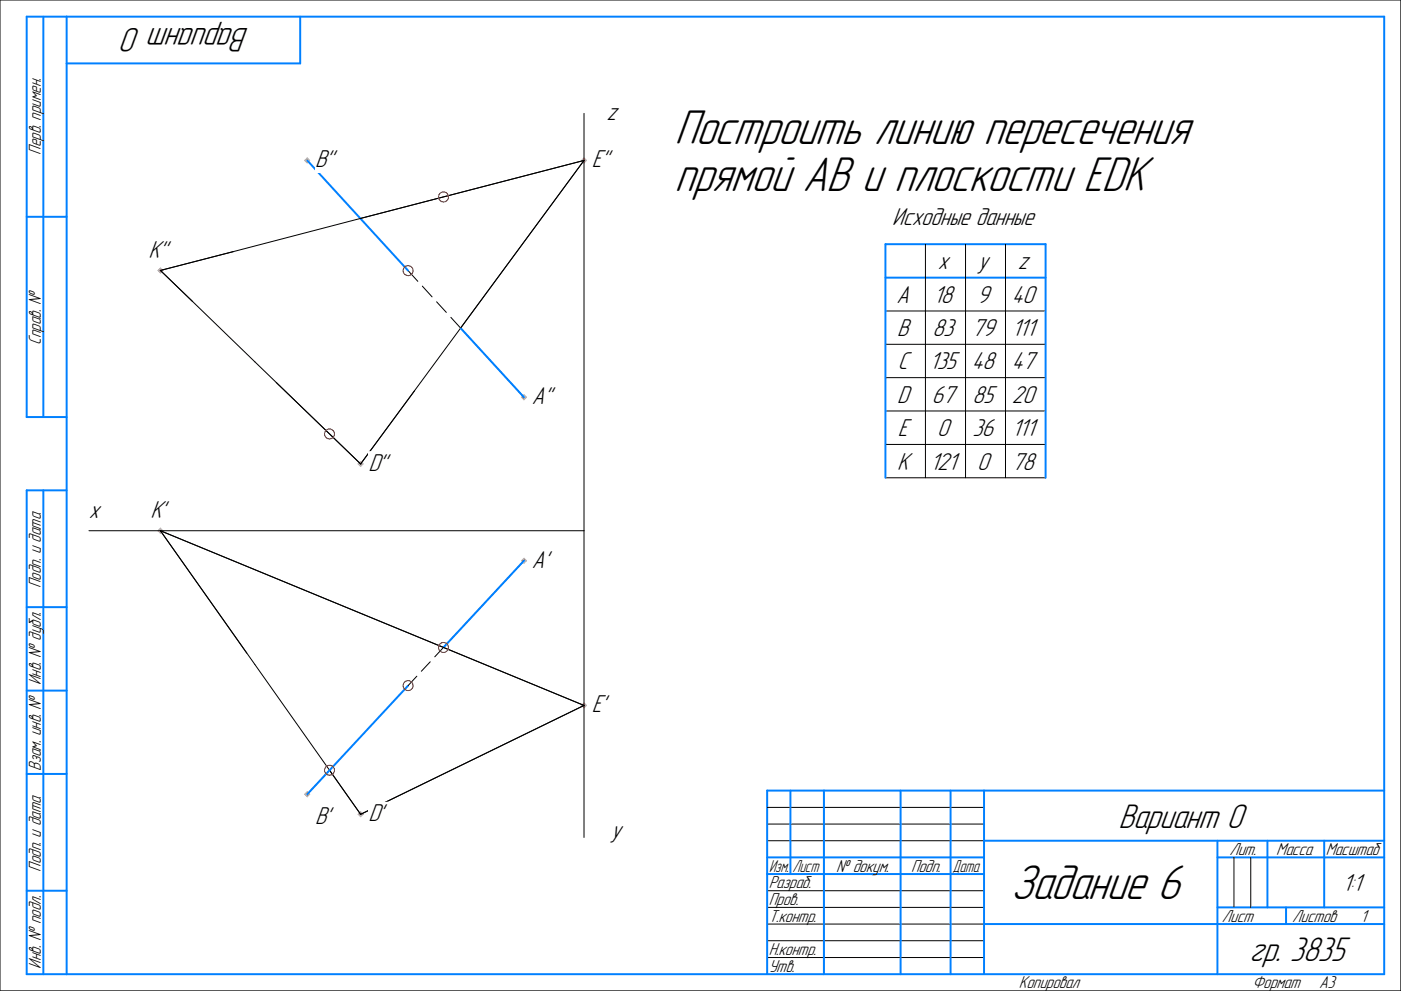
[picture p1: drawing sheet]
<svg xmlns="http://www.w3.org/2000/svg" width="420mm" height="297mm" viewBox="0 0 420 297" stroke-linecap="round" stroke-linejoin="round" font-family="sans-serif">
<defs><g id="words">
<g font-size="15.6">
<text x="202.2" y="43">Построить линию пересечения</text>
<text x="202.2" y="57.3">прямой AB и плоскости EDK</text>
<text x="303" y="269.6">Задание 6</text>
</g>
<g font-size="10.9">
<text x="74.7" y="8.5" transform="rotate(-180 74.7 8.5)">Вариант 0</text>
<text x="335.3" y="248">Вариант 0</text>
<text x="374.7" y="288">гр. 3835</text>
</g>
<g font-size="7.8">
<text x="181.9" y="36">z</text>
<text x="94.4" y="50.1">B''</text>
<text x="177.4" y="50.1">E''</text>
<text x="267.5" y="67.5">Исходные данные</text>
<text x="44.5" y="77.5">K''</text>
<text x="281.2" y="80.7">x</text>
<text x="293.2" y="80.7">y</text>
<text x="305.2" y="80.7">z</text>
<text x="268.8" y="90.7">A</text>
<text x="279.9" y="90.7">18</text>
<text x="293" y="90.7">9</text>
<text x="303.4" y="90.7">40</text>
<text x="269" y="100.7">B</text>
<text x="279.6" y="100.7">83</text>
<text x="291.4" y="100.7">79</text>
<text x="303.4" y="100.7">111</text>
<text x="269.2" y="110.7">C</text>
<text x="278.7" y="110.7">135</text>
<text x="291.4" y="110.7">48</text>
<text x="303.4" y="110.7">47</text>
<text x="159.4" y="121.1">А''</text>
<text x="269" y="120.7">D</text>
<text x="279.4" y="120.7">67</text>
<text x="291.6" y="120.7">85</text>
<text x="303.4" y="120.7">20</text>
<text x="269.2" y="130.7">E</text>
<text x="281" y="130.7">0</text>
<text x="291.6" y="130.7">36</text>
<text x="303.4" y="130.7">111</text>
<text x="110.4" y="141.1">D''</text>
<text x="269" y="140.7">K</text>
<text x="278.9" y="140.7">121</text>
<text x="293" y="140.7">0</text>
<text x="303.4" y="140.7">78</text>
<text x="26.7" y="155.3">x</text>
<text x="45.1" y="155.3">K'</text>
<text x="159.4" y="170.1">А'</text>
<text x="177.4" y="213.5">E'</text>
<text x="94.4" y="247.1">B'</text>
<text x="110.4" y="246.1">D'</text>
<text x="183.1" y="251.1">y</text>
<text x="402.4" y="267">1:1</text>
</g>
<g font-size="5.5">
<text x="12.3" y="46.4" transform="rotate(-90 12.3 46.4)">Перв. примен.</text>
<text x="12.3" y="103.3" transform="rotate(-90 12.3 103.3)">Справ. №</text>
<text x="12.3" y="176.2" transform="rotate(-90 12.3 176.2)">Подп. и дата</text>
<text x="12.3" y="205.3" transform="rotate(-90 12.3 205.3)">Инв. № дубл.</text>
<text x="12.3" y="231.1" transform="rotate(-90 12.3 231.1)">Взам. инв. №</text>
<text x="368.6" y="256.3">Лит.</text>
<text x="382.6" y="256.3">Масса</text>
<text x="397.5" y="256.3">Масштаб</text>
<text x="12.3" y="261.2" transform="rotate(-90 12.3 261.2)">Подп. и дата</text>
<text x="250.7" y="261.3">№ докум.</text>
<text x="273.1" y="261.3">Подп.</text>
<text x="230.5" y="266.3">Разраб.</text>
<text x="230.5" y="271.3">Пров.</text>
<text x="230.5" y="276.3">Т.контр.</text>
<text x="366.4" y="276.3">Лист</text>
<text x="387.4" y="276.3">Листов</text>
<text x="407.9" y="276.3">1</text>
<text x="230.5" y="286.3">Н.контр.</text>
<text x="12.3" y="290.3" transform="rotate(-90 12.3 290.3)">Инв. № подл.</text>
<text x="230.5" y="291.3">Утв.</text>
<text x="305.5" y="296.3">Копировал</text>
<text x="375.5" y="296.3">Формат</text>
<text x="395.5" y="296.3">A3</text>
</g>
<g font-size="5.4">
<text x="230.6" y="261.3">Изм.</text>
<text x="237.6" y="261.3">Лист</text>
<text x="285.6" y="261.3">Дата</text>
</g>
</g></defs>
<g fill="none" stroke="#ff8080" stroke-width=".3">
<path d="M91.4 48.1l.7 .8zM91.6 48.1l.5 .5zM91.9 48.1l.2 .2zM92.1 47.8l.3 .3zM92.1 47.8l-.2 .3zM92.1 48.3l.3-.2zM92.1 47.6l.5 .5zM92.1 47.6l-.5 .5zM92.1 47.3l.7 .8zM92.1 47.3l-.7 .8zM92.4 48.1h.2zM92.6 48.1l-.5 .5z"/>
<path d="M92.6 48.1h.2zM92.8 48.1l-.7 .8zM174.4 48.1l.7 .8zM174.6 48.1l.5-.5zM174.6 48.1l.5 .5zM174.8 48.1l.3 .2zM175.1 47.8l.2 .3zM175.1 47.8l-.3 .3zM175.1 47.6l.5 .5zM175.1 48.6l.5-.5zM175.1 47.3l.8 .8zM175.1 47.3l-.7 .8z"/>
<path d="M175.3 48.1l-.2 .2zM175.3 48.1h.3zM175.6 48.1h.3zM175.9 48.1l-.8 .8zM47.4 81.1l.7 .7zM47.6 81.1l.5-.5zM47.6 81.1l.5 .5zM47.8 81.1l.3 .2zM48.1 80.8l.2 .3zM48.1 80.8l-.3 .3zM48.1 81.3l.2-.2zM48.1 80.6l.5 .5z"/>
<path d="M48.1 81.6l.5-.5zM48.1 80.3l.8 .8zM48.1 80.3l-.7 .8zM48.1 81.8l.8-.7zM48.3 81.1h.3zM48.6 81.1h.3zM156.3 119.1l.8 .7zM156.6 119.1l.5 .5zM156.8 119.1l.3 .2zM157.1 118.8l.3 .3zM157.1 118.8l-.3 .3zM157.1 119.3l.3-.2z"/>
<path d="M157.1 118.6l.5 .5zM157.1 118.6l-.5 .5zM157.1 119.6l.5-.5zM157.1 118.3l.8 .8zM157.1 118.3l-.8 .8zM157.1 119.8l.8-.7zM157.4 119.1h.2zM157.6 119.1h.3zM107.4 139.1l.7-.8zM107.4 139.1l.7 .7zM107.6 139.1l.5-.5zM107.6 139.1l.5 .5z"/>
<path d="M107.9 139.1l.2 .2zM108.1 138.8l.3 .3zM108.1 138.8l-.2 .3zM108.1 139.3l.3-.2zM108.1 138.6l.5 .5zM108.1 138.3l.7 .8zM108.4 139.1h.2zM108.6 139.1l-.5 .5zM108.6 139.1h.2zM108.8 139.1l-.7 .7zM47.4 159.1l.7 .8zM47.6 159.1l.5 .5z"/>
<path d="M47.8 159.1l.3 .2zM48.1 158.8l.2 .3zM48.1 158.8l-.3 .3zM48.1 159.3l.2-.2zM48.1 158.6l.5 .5zM48.1 158.6l-.5 .5zM48.1 159.6l.5-.5zM48.1 158.3l.8 .8zM48.1 158.3l-.7 .8zM48.1 159.9l.8-.8zM48.3 159.1h.3zM48.6 159.1h.3z"/>
<path d="M156.3 168.1l.8-.8zM156.3 168.1l.8 .7zM156.6 168.1l.5-.5zM156.6 168.1l.5 .5zM156.8 168.1l.3-.2zM156.8 168.1l.3 .2zM157.1 167.9l.3 .2zM157.1 168.3l.3-.2zM157.1 167.6l.5 .5zM157.1 168.6l.5-.5zM157.1 167.3l.8 .8zM157.1 168.8l.8-.7z"/>
<path d="M157.4 168.1h.2zM157.6 168.1h.3zM174.4 211.5l.7 .7zM174.6 211.5l.5 .5zM174.8 211.5l.3 .2zM175.1 211.2l.2 .3zM175.1 211.2l-.3 .3zM175.1 211.7l.2-.2zM175.1 210.9l.5 .6zM175.1 210.9l-.5 .6zM175.1 212l.5-.5zM175.1 210.7l.8 .8z"/>
<path d="M175.1 210.7l-.7 .8zM175.1 212.2l.8-.7zM175.3 211.5h.3zM175.6 211.5h.3zM91.4 238.1l.7-.8zM91.4 238.1l.7 .7zM91.6 238.1l.5 .5zM91.9 238.1l.2 .2zM92.1 237.8l.3 .3zM92.1 237.8l-.2 .3zM92.1 238.3l.3-.2zM92.1 237.6l.5 .5z"/>
<path d="M92.1 237.6l-.5 .5zM92.1 237.3l.7 .8zM92.4 238.1h.2zM92.6 238.1l-.5 .5zM92.6 238.1h.2zM92.8 238.1l-.7 .7zM107.4 244.1l.7 .7zM107.6 244.1l.5-.5zM107.6 244.1l.5 .5zM107.9 244.1l.2 .2zM108.1 243.8l.3 .3zM108.1 243.8l-.2 .3z"/>
<path d="M108.1 244.3l.3-.2zM108.1 243.6l.5 .5zM108.1 243.3l.7 .8zM108.1 243.3l-.7 .8zM108.4 244.1h.2zM108.6 244.1l-.5 .5zM108.6 244.1h.2zM108.8 244.1l-.7 .7z"/>
</g>
<g fill="none" stroke="#000" stroke-width=".3">
<path d="M0 0v297zM0 0h420zM420 0v297zM175.1 34v125.1zM175.1 48.1l-67 91zM175.1 48.1l-37 50.2zM69.9 75.4l38.1-9.9zM108 65.5l67.1-17.4zM277.5 73.2v70zM289.5 73.2v70zM301.5 73.2v10zM48.1 81.1l21.8-5.7z"/>
<path d="M48.1 81.1l9.6 9.3zM57.7 90.4l18.7 18.1zM122.3 81.1l3 3.2zM126.6 85.8l2.9 3.2zM130.9 90.5l2.9 3.1zM135.2 95.1l2.9 3.2zM138.1 98.3l19 20.8zM265.5 93.2h48zM301.5 83.2v10zM301.5 93.2v10zM76.4 108.5l31.7 30.6zM82.8 114.6l25.3 24.5z"/>
<path d="M124.3 117.1l-16.2 22zM265.5 103.2h48zM265.5 113.2h48zM301.5 103.2v10zM301.5 113.2v10zM265.5 123.2h48zM265.5 133.2h48zM301.5 123.2v10zM301.5 133.2v10zM26.7 159.1h148.4zM48.1 159.1l28.3 40.1zM48.1 159.1l127 52.4z"/>
<path d="M48.1 159.1l25.9 36.7zM48.1 159.1l60.8 25zM175.1 159.1v91.9zM265.5 143.2h48zM157.1 168.1l-24.1 26zM76.4 199.2l22.4 31.7zM108.9 184.1l24.1 10zM129 198.4l-2.7 2.8zM133 194.1l-2.7 2.8zM133 194.1l42.1 17.4zM125 202.7l-2.7 2.8zM98.8 230.9l-6.7 7.2z"/>
<path d="M98.8 230.9l9.3 13.2zM108.1 244.1l67-32.6zM230 247h65zM230 252h65zM230 242h65zM370 257v15zM375 257v15zM230 267h65zM230 272h65zM230 277h65zM0 297h420zM230 282h65z"/>
<path d="M230 287h65z"/>
</g>
<g fill="none" stroke="#0080ff" stroke-width=".59">
<path d="M8 5v120zM8 5h12zM13 5v120zM20 5v287zM20 5h395zM20 19h70zM90 5v14zM415 5v287zM92.1 48.1l30.2 33zM8 65h12zM265.5 73.2h48zM265.5 73.2v70z"/>
<path d="M313.5 73.2v70zM138.1 98.3l19 20.8zM265.5 83.2h48zM8 125h12zM8 147v145zM8 147h12zM13 147v145zM157.1 168.1l-24.1 26zM8 182h12zM8 207h12zM122.3 205.5l-23.5 25.4zM8 232h12z"/>
<path d="M98.8 230.9l-6.7 7.2zM230 237h185zM230 237v55zM237 237v25zM247 237v55zM270 237v55zM285 237v55zM295 237v55zM230 257h65zM295 252h120zM365 252v40zM365 257h15z"/>
<path d="M380 252v20zM380 257h35zM397 252v20zM8 267h12zM230 262h65zM295 277h70zM365 277h50zM365 272h50zM385.6 272v5zM8 292h12zM20 292h395z"/>
</g>
<g fill="none" stroke="#f00" stroke-width=".3">
<path d="M131.5 58.8v.6zM131.5 59.4l.2 .4zM131.6 58.4l-.1 .4zM131.7 59.8l.3 .4zM131.9 58l.4-.3zM131.9 58l-.3 .4zM132.3 57.7l.5-.2zM132.8 57.5l.5 .1zM133.3 57.6l.5 .1zM133.8 57.7l.4 .4zM134.2 58.1l.2 .4zM134.2 59.8l-.3 .4z"/>
<path d="M134.4 58.5l.1 .5zM134.5 59.4l-.3 .4zM134.5 59v.4zM121.7 79.8l.5-.2zM122.2 79.6l.5 .1zM122.7 79.7l.4 .1zM123.1 79.8l.4 .4zM132 60.2l.5 .3zM132.5 60.5h.5zM133 60.5h.5zM133.5 60.5l.4-.3zM120.9 80.9v.5z"/>
<path d="M120.9 81.4l.2 .5zM121 80.5l-.1 .4zM121.1 81.9l.3 .4zM121.3 80.1l.4-.3zM121.3 80.1l-.3 .4zM121.4 82.3l.4 .2zM121.8 82.5l.5 .1zM122.3 82.6l.6-.1zM122.9 82.5l.4-.2zM123.5 80.2l.2 .4zM123.6 81.9l-.3 .4zM123.7 80.6l.1 .5z"/>
<path d="M123.8 81.4l-.2 .5zM123.8 81.1v.3zM97.3 129.9v.5zM97.3 130.4l.2 .5zM97.5 129.4l-.2 .5zM97.5 130.9l.3 .3zM97.7 129l.4-.3zM97.7 129l-.2 .4zM97.8 131.2l.5 .3zM98.1 128.7l.5-.1zM98.3 131.5l.5 .1zM98.6 128.6h.5z"/>
<path d="M98.8 131.6l.5-.1zM99.1 128.6l.5 .2zM99.3 131.5l.4-.3zM99.6 128.8l.3 .4zM99.9 129.2l.3 .4zM100 130.9l-.3 .3zM100.2 129.6l.1 .5zM100.2 130.4l-.2 .5zM100.3 130.1l-.1 .3zM131.5 193.9v.5zM131.5 194.4l.2 .5zM131.6 193.4l-.1 .5z"/>
<path d="M131.7 194.9l.3 .3zM131.9 193l.4-.3zM131.9 193l-.3 .4zM132 195.2l.5 .3zM132.3 192.7l.5-.1zM132.5 195.5l.5 .1zM132.8 192.6h.5zM133 195.6l.5-.1zM133.3 192.6l.5 .2zM133.5 195.5l.4-.3zM133.8 192.8l.4 .3zM134.2 193.1l.2 .5z"/>
<path d="M134.2 194.9l-.3 .3zM134.4 193.6l.1 .5zM134.5 194.4l-.3 .5zM134.5 194.1v.3zM120.9 205.4v.4zM120.9 205.8l.2 .5zM121 204.9l-.1 .5zM121.1 206.3l.3 .4zM121.3 204.5l.4-.3zM121.3 204.5l-.3 .4zM121.4 206.7l.4 .2zM121.7 204.2l.5-.2z"/>
<path d="M121.8 206.9l.5 .1zM122.2 204h.5zM122.3 207l.6-.1zM122.7 204l.4 .3zM122.9 206.9l.4-.2zM123.1 204.3l.4 .3zM123.3 206.7l.3-.4zM123.5 204.6l.2 .4zM123.7 205l.1 .5zM123.8 205.9l-.2 .4zM123.8 205.5v.4zM97.3 230.7v.5z"/>
<path d="M97.3 231.2l.2 .5zM97.5 230.3l-.2 .4zM97.5 231.7l.3 .4zM97.7 229.8l.4-.3zM97.7 229.8l-.2 .5zM97.8 232.1l.5 .2zM98.1 229.5l.5-.1zM98.3 232.3l.5 .1zM98.6 229.4h.5zM98.8 232.4l.5-.1zM99.1 229.4l.5 .2zM99.3 232.3l.4-.2z"/>
<path d="M99.6 229.6l.3 .4zM99.9 230l.3 .4zM100 231.7l-.3 .4zM100.2 230.4l.1 .5zM100.2 231.2l-.2 .5zM100.3 230.9l-.1 .3z"/>
</g>
<g fill="#fff" stroke="#fff" stroke-width=".3">
<path d="M159.4 164.5h6.5zM159.4 164.5h6.5zM159.4 164.6h6.5zM159.4 164.6h6.5zM159.4 164.7h6.5zM159.4 164.7h6.5zM159.4 164.8h6.5zM159.4 164.8h6.5zM159.4 164.8h6.5zM159.4 164.9h6.5zM159.4 164.9h6.5zM159.4 165h6.5zM159.4 165h6.5zM159.4 165.1h6.5zM159.4 165.1h6.5zM159.4 165.1h6.5zM159.4 165.2h6.5zM159.4 165.2h6.5zM159.4 165.3h6.5zM159.4 165.3h6.5zM159.4 165.4h6.5zM159.4 165.4h6.5zM159.4 165.4h6.5zM159.4 165.5h6.5zM159.4 165.5h6.5zM159.4 165.6h6.5zM159.4 165.6h6.5zM159.4 165.7h6.5zM159.4 165.7h6.5zM159.4 165.7h6.5zM159.4 165.8h6.5zM159.4 165.8h6.5zM159.4 165.9h6.5zM159.4 165.9h6.5zM159.4 165.9h6.5zM159.4 166h6.5zM159.4 166h6.5zM159.4 166.1h6.5zM159.4 166.1h6.5zM159.4 166.2h6.5zM159.4 166.2h6.5zM159.4 166.2h6.5zM159.4 166.3h6.5zM159.4 166.3h6.5zM159.4 166.4h6.5zM159.4 166.4h6.5zM159.4 166.5h6.5zM159.4 166.5h6.5zM159.4 166.5h6.5zM159.4 166.6h6.5zM159.4 166.6h6.5zM159.4 166.7h6.5zM159.4 166.7h6.5zM159.4 166.8h6.5zM159.4 166.8h6.5zM159.4 166.8h6.5zM159.4 166.9h6.5zM159.4 166.9h6.5zM159.4 167h6.5zM159.4 167h6.5zM159.4 167h6.5zM159.4 167.1h6.5zM159.4 167.1h6.5zM159.4 167.2h6.5zM159.4 167.2h6.5zM159.4 167.3h6.5zM159.4 167.3h6.5zM159.4 167.3h6.5zM159.4 167.4h6.5zM159.4 167.4h6.5zM159.4 167.5h6.5zM159.4 167.5h6.5zM159.4 167.6h6.5zM159.4 167.6h6.5zM159.4 167.6h6.5zM159.4 167.7h6.5zM159.4 167.7h6.5zM159.4 167.8h6.5zM159.4 167.8h6.5zM159.4 167.9h6.5zM159.4 167.9h6.5zM159.4 167.9h6.5zM159.4 168h6.5zM159.4 168h6.5zM159.4 168.1h6.5zM159.4 168.1h6.5zM159.4 168.1h6.5zM159.4 168.2h6.5zM159.4 168.2h6.5zM159.4 168.3h6.5zM159.4 168.3h6.5zM159.4 168.4h6.5zM159.4 168.4h6.5zM159.4 168.4h6.5zM159.4 168.5h6.5zM159.4 168.5h6.5zM159.4 168.6h6.5zM159.4 168.6h6.5zM159.4 168.7h6.5zM159.4 168.7h6.5zM159.4 168.7h6.5zM159.4 168.8h6.5zM159.4 168.8h6.5zM159.4 168.9h6.5zM159.4 168.9h6.5zM159.4 169h6.5zM159.4 169h6.5zM159.4 169h6.5zM159.4 169.1h6.5zM159.4 169.1h6.5zM159.4 169.2h6.5zM159.4 169.2h6.5zM159.4 169.2h6.5zM159.4 169.3h6.5zM159.4 169.3h6.5zM159.4 169.4h6.5zM159.4 169.4h6.5zM159.4 169.5h6.5zM159.4 169.5h6.5zM159.4 169.5h6.5zM159.4 169.6h6.5zM159.4 169.6h6.5zM159.4 169.7h6.5zM159.4 169.7h6.5zM159.4 169.8h6.5zM159.4 169.8h6.5zM159.4 169.8h6.5zM159.4 169.9h6.5zM159.4 169.9h6.5zM159.4 170h6.5zM159.4 170h6.5zM159.4 170.1h6.5zM159.4 170.1h6.5zM159.4 170.1h6.5zM159.4 170.2h6.5zM159.4 170.2h6.5zM159.4 170.3h6.5zM159.4 170.3h6.5zM159.4 170.3h6.5zM159.4 170.4h6.5zM159.4 170.4h6.5zM159.4 170.5h6.5zM159.4 170.5h6.5zM159.4 170.6h6.5zM159.4 170.6h6.5zM159.4 170.6h6.5zM159.4 170.7h6.5zM159.4 170.7h6.5zM159.4 170.8h6.5zM159.4 170.8h6.5zM159.4 170.9h6.5zM159.4 170.9h6.5zM159.4 170.9h6.5zM159.4 171h6.5zM159.4 171h6.5zM159.4 171.1h6.5zM159.4 171.1h6.5zM159.4 171.2h6.5zM159.4 171.2h6.5zM159.4 171.2h6.5zM159.4 171.3h6.5zM159.4 171.3h6.5zM159.4 171.4h6.5zM159.4 171.4h6.5zM159.4 171.4h6.5zM159.4 171.5h6.5zM159.4 171.5h6.5zM159.4 171.6h6.5zM159.4 171.6h6.5z"/>
<path d="M159.4 115.5h7.6zM159.4 115.6h7.6zM159.4 115.6h7.6zM159.4 115.7h7.6zM159.4 115.7h7.6zM159.4 115.7h7.6zM159.4 115.8h7.6zM159.4 115.8h7.6zM159.4 115.9h7.6zM159.4 115.9h7.6zM159.4 116h7.6zM159.4 116h7.6zM159.4 116h7.6zM159.4 116.1h7.6zM159.4 116.1h7.6zM159.4 116.2h7.6zM159.4 116.2h7.6zM159.4 116.2h7.6zM159.4 116.3h7.6zM159.4 116.3h7.6zM159.4 116.4h7.6zM159.4 116.4h7.6zM159.4 116.5h7.6zM159.4 116.5h7.6zM159.4 116.5h7.6zM159.4 116.6h7.6zM159.4 116.6h7.6zM159.4 116.7h7.6zM159.4 116.7h7.6zM159.4 116.8h7.6zM159.4 116.8h7.6zM159.4 116.8h7.6zM159.4 116.9h7.6zM159.4 116.9h7.6zM159.4 117h7.6zM159.4 117h7.6zM159.4 117.1h7.6zM159.4 117.1h7.6zM159.4 117.1h7.6zM159.4 117.2h7.6zM159.4 117.2h7.6zM159.4 117.3h7.6zM159.4 117.3h7.6zM159.4 117.3h7.6zM159.4 117.4h7.6zM159.4 117.4h7.6zM159.4 117.5h7.6zM159.4 117.5h7.6zM159.4 117.6h7.6zM159.4 117.6h7.6zM159.4 117.6h7.6zM159.4 117.7h7.6zM159.4 117.7h7.6zM159.4 117.8h7.6zM159.4 117.8h7.6zM159.4 117.9h7.6zM159.4 117.9h7.6zM159.4 117.9h7.6zM159.4 118h7.6zM159.4 118h7.6zM159.4 118.1h7.6zM159.4 118.1h7.6zM159.4 118.2h7.6zM159.4 118.2h7.6zM159.4 118.2h7.6zM159.4 118.3h7.6zM159.4 118.3h7.6zM159.4 118.4h7.6zM159.4 118.4h7.6zM159.4 118.4h7.6zM159.4 118.5h7.6zM159.4 118.5h7.6zM159.4 118.6h7.6zM159.4 118.6h7.6zM159.4 118.7h7.6zM159.4 118.7h7.6zM159.4 118.7h7.6zM159.4 118.8h7.6zM159.4 118.8h7.6zM159.4 118.9h7.6zM159.4 118.9h7.6zM159.4 119h7.6zM159.4 119h7.6zM159.4 119h7.6zM159.4 119.1h7.6zM159.4 119.1h7.6zM159.4 119.2h7.6zM159.4 119.2h7.6zM159.4 119.3h7.6zM159.4 119.3h7.6zM159.4 119.3h7.6zM159.4 119.4h7.6zM159.4 119.4h7.6zM159.4 119.5h7.6zM159.4 119.5h7.6zM159.4 119.5h7.6zM159.4 119.6h7.6zM159.4 119.6h7.6zM159.4 119.7h7.6zM159.4 119.7h7.6zM159.4 119.8h7.6zM159.4 119.8h7.6zM159.4 119.8h7.6zM159.4 119.9h7.6zM159.4 119.9h7.6zM159.4 120h7.6zM159.4 120h7.6zM159.4 120.1h7.6zM159.4 120.1h7.6zM159.4 120.1h7.6zM159.4 120.2h7.6zM159.4 120.2h7.6zM159.4 120.3h7.6zM159.4 120.3h7.6zM159.4 120.4h7.6zM159.4 120.4h7.6zM159.4 120.4h7.6zM159.4 120.5h7.6zM159.4 120.5h7.6zM159.4 120.6h7.6zM159.4 120.6h7.6zM159.4 120.6h7.6zM159.4 120.7h7.6zM159.4 120.7h7.6zM159.4 120.8h7.6zM159.4 120.8h7.6zM159.4 120.9h7.6zM159.4 120.9h7.6zM159.4 120.9h7.6zM159.4 121h7.6zM159.4 121h7.6zM159.4 121.1h7.6zM159.4 121.1h7.6zM159.4 121.2h7.6zM159.4 121.2h7.6zM159.4 121.2h7.6zM159.4 121.3h7.6zM159.4 121.3h7.6zM159.4 121.4h7.6zM159.4 121.4h7.6zM159.4 121.5h7.6zM159.4 121.5h7.6zM159.4 121.5h7.6zM159.4 121.6h7.6zM159.4 121.6h7.6zM159.4 121.7h7.6zM159.4 121.7h7.6zM159.4 121.8h7.6zM159.4 121.8h7.6zM159.4 121.8h7.6zM159.4 121.9h7.6zM159.4 121.9h7.6zM159.4 122h7.6zM159.4 122h7.6zM159.4 122h7.6zM159.4 122.1h7.6zM159.4 122.1h7.6zM159.4 122.2h7.6zM159.4 122.2h7.6zM159.4 122.3h7.6zM159.4 122.3h7.6zM159.4 122.3h7.6zM159.4 122.4h7.6zM159.4 122.4h7.6zM159.4 122.5h7.6zM159.4 122.5h7.6zM159.4 122.6h7.6zM159.4 122.6h7.6z"/>
<path d="M94.4 241.5h6.1zM94.4 241.6h6.1zM94.4 241.6h6.1zM94.4 241.6h6.1zM94.4 241.7h6.1zM94.4 241.7h6.1zM94.4 241.8h6.1zM94.4 241.8h6.1zM94.4 241.9h6.1zM94.4 241.9h6.1zM94.4 241.9h6.1zM94.4 242h6.1zM94.4 242h6.1zM94.4 242.1h6.1zM94.4 242.1h6.1zM94.4 242.1h6.1zM94.4 242.2h6.1zM94.4 242.2h6.1zM94.4 242.3h6.1zM94.4 242.3h6.1zM94.4 242.4h6.1zM94.4 242.4h6.1zM94.4 242.4h6.1zM94.4 242.5h6.1zM94.4 242.5h6.1zM94.4 242.6h6.1zM94.4 242.6h6.1zM94.4 242.7h6.1zM94.4 242.7h6.1zM94.4 242.7h6.1zM94.4 242.8h6.1zM94.4 242.8h6.1zM94.4 242.9h6.1zM94.4 242.9h6.1zM94.4 243h6.1zM94.4 243h6.1zM94.4 243h6.1zM94.4 243.1h6.1zM94.4 243.1h6.1zM94.4 243.2h6.1zM94.4 243.2h6.1zM94.4 243.2h6.1zM94.4 243.3h6.1zM94.4 243.3h6.1zM94.4 243.4h6.1zM94.4 243.4h6.1zM94.4 243.5h6.1zM94.4 243.5h6.1zM94.4 243.5h6.1zM94.4 243.6h6.1zM94.4 243.6h6.1zM94.4 243.7h6.1zM94.4 243.7h6.1zM94.4 243.8h6.1zM94.4 243.8h6.1zM94.4 243.8h6.1zM94.4 243.9h6.1zM94.4 243.9h6.1zM94.4 244h6.1zM94.4 244h6.1zM94.4 244.1h6.1zM94.4 244.1h6.1zM94.4 244.1h6.1zM94.4 244.2h6.1zM94.4 244.2h6.1zM94.4 244.3h6.1zM94.4 244.3h6.1zM94.4 244.3h6.1zM94.4 244.4h6.1zM94.4 244.4h6.1zM94.4 244.5h6.1zM94.4 244.5h6.1zM94.4 244.6h6.1zM94.4 244.6h6.1zM94.4 244.6h6.1zM94.4 244.7h6.1zM94.4 244.7h6.1zM94.4 244.8h6.1zM94.4 244.8h6.1zM94.4 244.9h6.1zM94.4 244.9h6.1zM94.4 244.9h6.1zM94.4 245h6.1zM94.4 245h6.1zM94.4 245.1h6.1zM94.4 245.1h6.1zM94.4 245.2h6.1zM94.4 245.2h6.1zM94.4 245.2h6.1zM94.4 245.3h6.1zM94.4 245.3h6.1zM94.4 245.4h6.1zM94.4 245.4h6.1zM94.4 245.4h6.1zM94.4 245.5h6.1zM94.4 245.5h6.1zM94.4 245.6h6.1zM94.4 245.6h6.1zM94.4 245.7h6.1zM94.4 245.7h6.1zM94.4 245.7h6.1zM94.4 245.8h6.1zM94.4 245.8h6.1zM94.4 245.9h6.1zM94.4 245.9h6.1zM94.4 246h6.1zM94.4 246h6.1zM94.4 246h6.1zM94.4 246.1h6.1zM94.4 246.1h6.1zM94.4 246.2h6.1zM94.4 246.2h6.1zM94.4 246.3h6.1zM94.4 246.3h6.1zM94.4 246.3h6.1zM94.4 246.4h6.1zM94.4 246.4h6.1zM94.4 246.5h6.1zM94.4 246.5h6.1zM94.4 246.5h6.1zM94.4 246.6h6.1zM94.4 246.6h6.1zM94.4 246.7h6.1zM94.4 246.7h6.1zM94.4 246.8h6.1zM94.4 246.8h6.1zM94.4 246.8h6.1zM94.4 246.9h6.1zM94.4 246.9h6.1zM94.4 247h6.1zM94.4 247h6.1zM94.4 247.1h6.1zM94.4 247.1h6.1zM94.4 247.1h6.1zM94.4 247.2h6.1zM94.4 247.2h6.1zM94.4 247.3h6.1zM94.4 247.3h6.1zM94.4 247.4h6.1zM94.4 247.4h6.1zM94.4 247.4h6.1zM94.4 247.5h6.1zM94.4 247.5h6.1zM94.4 247.6h6.1zM94.4 247.6h6.1zM94.4 247.6h6.1zM94.4 247.7h6.1zM94.4 247.7h6.1zM94.4 247.8h6.1zM94.4 247.8h6.1zM94.4 247.9h6.1zM94.4 247.9h6.1zM94.4 247.9h6.1zM94.4 248h6.1zM94.4 248h6.1zM94.4 248.1h6.1zM94.4 248.1h6.1zM94.4 248.2h6.1zM94.4 248.2h6.1zM94.4 248.2h6.1zM94.4 248.3h6.1zM94.4 248.3h6.1zM94.4 248.4h6.1zM94.4 248.4h6.1zM94.4 248.5h6.1zM94.4 248.5h6.1zM94.4 248.5h6.1zM94.4 248.6h6.1zM94.4 248.6h6.1z"/>
<path d="M94.4 44.5h7.2zM94.4 44.6h7.2zM94.4 44.6h7.2zM94.4 44.7h7.2zM94.4 44.7h7.2zM94.4 44.7h7.2zM94.4 44.8h7.2zM94.4 44.8h7.2zM94.4 44.9h7.2zM94.4 44.9h7.2zM94.4 45h7.2zM94.4 45h7.2zM94.4 45h7.2zM94.4 45.1h7.2zM94.4 45.1h7.2zM94.4 45.2h7.2zM94.4 45.2h7.2zM94.4 45.3h7.2zM94.4 45.3h7.2zM94.4 45.3h7.2zM94.4 45.4h7.2zM94.4 45.4h7.2zM94.4 45.5h7.2zM94.4 45.5h7.2zM94.4 45.6h7.2zM94.4 45.6h7.2zM94.4 45.6h7.2zM94.4 45.7h7.2zM94.4 45.7h7.2zM94.4 45.8h7.2zM94.4 45.8h7.2zM94.4 45.8h7.2zM94.4 45.9h7.2zM94.4 45.9h7.2zM94.4 46h7.2zM94.4 46h7.2zM94.4 46.1h7.2zM94.4 46.1h7.2zM94.4 46.1h7.2zM94.4 46.2h7.2zM94.4 46.2h7.2zM94.4 46.3h7.2zM94.4 46.3h7.2zM94.4 46.4h7.2zM94.4 46.4h7.2zM94.4 46.4h7.2zM94.4 46.5h7.2zM94.4 46.5h7.2zM94.4 46.6h7.2zM94.4 46.6h7.2zM94.4 46.7h7.2zM94.4 46.7h7.2zM94.4 46.7h7.2zM94.4 46.8h7.2zM94.4 46.8h7.2zM94.4 46.9h7.2zM94.4 46.9h7.2zM94.4 46.9h7.2zM94.4 47h7.2zM94.4 47h7.2zM94.4 47.1h7.2zM94.4 47.1h7.2zM94.4 47.2h7.2zM94.4 47.2h7.2zM94.4 47.2h7.2zM94.4 47.3h7.2zM94.4 47.3h7.2zM94.4 47.4h7.2zM94.4 47.4h7.2zM94.4 47.5h7.2zM94.4 47.5h7.2zM94.4 47.5h7.2zM94.4 47.6h7.2zM94.4 47.6h7.2zM94.4 47.7h7.2zM94.4 47.7h7.2zM94.4 47.8h7.2zM94.4 47.8h7.2zM94.4 47.8h7.2zM94.4 47.9h7.2zM94.4 47.9h7.2zM94.4 48h7.2zM94.4 48h7.2zM94.4 48h7.2zM94.4 48.1h7.2zM94.4 48.1h7.2zM94.4 48.2h7.2zM94.4 48.2h7.2zM94.4 48.3h7.2zM94.4 48.3h7.2zM94.4 48.3h7.2zM94.4 48.4h7.2zM94.4 48.4h7.2zM94.4 48.5h7.2zM94.4 48.5h7.2zM94.4 48.6h7.2zM94.4 48.6h7.2zM94.4 48.6h7.2zM94.4 48.7h7.2zM94.4 48.7h7.2zM94.4 48.8h7.2zM94.4 48.8h7.2zM94.4 48.9h7.2zM94.4 48.9h7.2zM94.4 48.9h7.2zM94.4 49h7.2zM94.4 49h7.2zM94.4 49.1h7.2zM94.4 49.1h7.2zM94.4 49.1h7.2zM94.4 49.2h7.2zM94.4 49.2h7.2zM94.4 49.3h7.2zM94.4 49.3h7.2zM94.4 49.4h7.2zM94.4 49.4h7.2zM94.4 49.4h7.2zM94.4 49.5h7.2zM94.4 49.5h7.2zM94.4 49.6h7.2zM94.4 49.6h7.2zM94.4 49.7h7.2zM94.4 49.7h7.2zM94.4 49.7h7.2zM94.4 49.8h7.2zM94.4 49.8h7.2zM94.4 49.9h7.2zM94.4 49.9h7.2zM94.4 50h7.2zM94.4 50h7.2zM94.4 50h7.2zM94.4 50.1h7.2zM94.4 50.1h7.2zM94.4 50.2h7.2zM94.4 50.2h7.2zM94.4 50.2h7.2zM94.4 50.3h7.2zM94.4 50.3h7.2zM94.4 50.4h7.2zM94.4 50.4h7.2zM94.4 50.5h7.2zM94.4 50.5h7.2zM94.4 50.5h7.2zM94.4 50.6h7.2zM94.4 50.6h7.2zM94.4 50.7h7.2zM94.4 50.7h7.2zM94.4 50.8h7.2zM94.4 50.8h7.2zM94.4 50.8h7.2zM94.4 50.9h7.2zM94.4 50.9h7.2zM94.4 51h7.2zM94.4 51h7.2zM94.4 51.1h7.2zM94.4 51.1h7.2zM94.4 51.1h7.2zM94.4 51.2h7.2zM94.4 51.2h7.2zM94.4 51.3h7.2zM94.4 51.3h7.2zM94.4 51.4h7.2zM94.4 51.4h7.2zM94.4 51.4h7.2zM94.4 51.5h7.2zM94.4 51.5h7.2zM94.4 51.6h7.2zM94.4 51.6h7.2z"/>
<path d="M110.4 240.5h6.1zM110.4 240.5h6.1zM110.4 240.6h6.1zM110.4 240.6h6.1zM110.4 240.7h6.1zM110.4 240.7h6.1zM110.4 240.7h6.1zM110.4 240.8h6.1zM110.4 240.8h6.1zM110.4 240.9h6.1zM110.4 240.9h6.1zM110.4 241h6.1zM110.4 241h6.1zM110.4 241h6.1zM110.4 241.1h6.1zM110.4 241.1h6.1zM110.4 241.2h6.1zM110.4 241.2h6.1zM110.4 241.3h6.1zM110.4 241.3h6.1zM110.4 241.3h6.1zM110.4 241.4h6.1zM110.4 241.4h6.1zM110.4 241.5h6.1zM110.4 241.5h6.1zM110.4 241.6h6.1zM110.4 241.6h6.1zM110.4 241.6h6.1zM110.4 241.7h6.1zM110.4 241.7h6.1zM110.4 241.8h6.1zM110.4 241.8h6.1zM110.4 241.9h6.1zM110.4 241.9h6.1zM110.4 241.9h6.1zM110.4 242h6.1zM110.4 242h6.1zM110.4 242.1h6.1zM110.4 242.1h6.1zM110.4 242.1h6.1zM110.4 242.2h6.1zM110.4 242.2h6.1zM110.4 242.3h6.1zM110.4 242.3h6.1zM110.4 242.4h6.1zM110.4 242.4h6.1zM110.4 242.4h6.1zM110.4 242.5h6.1zM110.4 242.5h6.1zM110.4 242.6h6.1zM110.4 242.6h6.1zM110.4 242.7h6.1zM110.4 242.7h6.1zM110.4 242.7h6.1zM110.4 242.8h6.1zM110.4 242.8h6.1zM110.4 242.9h6.1zM110.4 242.9h6.1zM110.4 243h6.1zM110.4 243h6.1zM110.4 243h6.1zM110.4 243.1h6.1zM110.4 243.1h6.1zM110.4 243.2h6.1zM110.4 243.2h6.1zM110.4 243.2h6.1zM110.4 243.3h6.1zM110.4 243.3h6.1zM110.4 243.4h6.1zM110.4 243.4h6.1zM110.4 243.5h6.1zM110.4 243.5h6.1zM110.4 243.5h6.1zM110.4 243.6h6.1zM110.4 243.6h6.1zM110.4 243.7h6.1zM110.4 243.7h6.1zM110.4 243.8h6.1zM110.4 243.8h6.1zM110.4 243.8h6.1zM110.4 243.9h6.1zM110.4 243.9h6.1zM110.4 244h6.1zM110.4 244h6.1zM110.4 244.1h6.1zM110.4 244.1h6.1zM110.4 244.1h6.1zM110.4 244.2h6.1zM110.4 244.2h6.1zM110.4 244.3h6.1zM110.4 244.3h6.1zM110.4 244.3h6.1zM110.4 244.4h6.1zM110.4 244.4h6.1zM110.4 244.5h6.1zM110.4 244.5h6.1zM110.4 244.6h6.1zM110.4 244.6h6.1zM110.4 244.6h6.1zM110.4 244.7h6.1zM110.4 244.7h6.1zM110.4 244.8h6.1zM110.4 244.8h6.1zM110.4 244.9h6.1zM110.4 244.9h6.1zM110.4 244.9h6.1zM110.4 245h6.1zM110.4 245h6.1zM110.4 245.1h6.1zM110.4 245.1h6.1zM110.4 245.2h6.1zM110.4 245.2h6.1zM110.4 245.2h6.1zM110.4 245.3h6.1zM110.4 245.3h6.1zM110.4 245.4h6.1zM110.4 245.4h6.1zM110.4 245.4h6.1zM110.4 245.5h6.1zM110.4 245.5h6.1zM110.4 245.6h6.1zM110.4 245.6h6.1zM110.4 245.7h6.1zM110.4 245.7h6.1zM110.4 245.7h6.1zM110.4 245.8h6.1zM110.4 245.8h6.1zM110.4 245.9h6.1zM110.4 245.9h6.1zM110.4 246h6.1zM110.4 246h6.1zM110.4 246h6.1zM110.4 246.1h6.1zM110.4 246.1h6.1zM110.4 246.2h6.1zM110.4 246.2h6.1zM110.4 246.3h6.1zM110.4 246.3h6.1zM110.4 246.3h6.1zM110.4 246.4h6.1zM110.4 246.4h6.1zM110.4 246.5h6.1zM110.4 246.5h6.1zM110.4 246.5h6.1zM110.4 246.6h6.1zM110.4 246.6h6.1zM110.4 246.7h6.1zM110.4 246.7h6.1zM110.4 246.8h6.1zM110.4 246.8h6.1zM110.4 246.8h6.1zM110.4 246.9h6.1zM110.4 246.9h6.1zM110.4 247h6.1zM110.4 247h6.1zM110.4 247.1h6.1zM110.4 247.1h6.1zM110.4 247.1h6.1zM110.4 247.2h6.1zM110.4 247.2h6.1zM110.4 247.3h6.1zM110.4 247.3h6.1zM110.4 247.4h6.1zM110.4 247.4h6.1zM110.4 247.4h6.1zM110.4 247.5h6.1zM110.4 247.5h6.1zM110.4 247.6h6.1zM110.4 247.6h6.1z"/>
<path d="M110.4 135.5h7.2zM110.4 135.6h7.2zM110.4 135.6h7.2zM110.4 135.6h7.2zM110.4 135.7h7.2zM110.4 135.7h7.2zM110.4 135.8h7.2zM110.4 135.8h7.2zM110.4 135.8h7.2zM110.4 135.9h7.2zM110.4 135.9h7.2zM110.4 136h7.2zM110.4 136h7.2zM110.4 136.1h7.2zM110.4 136.1h7.2zM110.4 136.1h7.2zM110.4 136.2h7.2zM110.4 136.2h7.2zM110.4 136.3h7.2zM110.4 136.3h7.2zM110.4 136.4h7.2zM110.4 136.4h7.2zM110.4 136.4h7.2zM110.4 136.5h7.2zM110.4 136.5h7.2zM110.4 136.6h7.2zM110.4 136.6h7.2zM110.4 136.7h7.2zM110.4 136.7h7.2zM110.4 136.7h7.2zM110.4 136.8h7.2zM110.4 136.8h7.2zM110.4 136.9h7.2zM110.4 136.9h7.2zM110.4 136.9h7.2zM110.4 137h7.2zM110.4 137h7.2zM110.4 137.1h7.2zM110.4 137.1h7.2zM110.4 137.2h7.2zM110.4 137.2h7.2zM110.4 137.2h7.2zM110.4 137.3h7.2zM110.4 137.3h7.2zM110.4 137.4h7.2zM110.4 137.4h7.2zM110.4 137.5h7.2zM110.4 137.5h7.2zM110.4 137.5h7.2zM110.4 137.6h7.2zM110.4 137.6h7.2zM110.4 137.7h7.2zM110.4 137.7h7.2zM110.4 137.8h7.2zM110.4 137.8h7.2zM110.4 137.8h7.2zM110.4 137.9h7.2zM110.4 137.9h7.2zM110.4 138h7.2zM110.4 138h7.2zM110.4 138h7.2zM110.4 138.1h7.2zM110.4 138.1h7.2zM110.4 138.2h7.2zM110.4 138.2h7.2zM110.4 138.3h7.2zM110.4 138.3h7.2zM110.4 138.3h7.2zM110.4 138.4h7.2zM110.4 138.4h7.2zM110.4 138.5h7.2zM110.4 138.5h7.2zM110.4 138.6h7.2zM110.4 138.6h7.2zM110.4 138.6h7.2zM110.4 138.7h7.2zM110.4 138.7h7.2zM110.4 138.8h7.2zM110.4 138.8h7.2zM110.4 138.9h7.2zM110.4 138.9h7.2zM110.4 138.9h7.2zM110.4 139h7.2zM110.4 139h7.2zM110.4 139.1h7.2zM110.4 139.1h7.2zM110.4 139.1h7.2zM110.4 139.2h7.2zM110.4 139.2h7.2zM110.4 139.3h7.2zM110.4 139.3h7.2zM110.4 139.4h7.2zM110.4 139.4h7.2zM110.4 139.4h7.2zM110.4 139.5h7.2zM110.4 139.5h7.2zM110.4 139.6h7.2zM110.4 139.6h7.2zM110.4 139.7h7.2zM110.4 139.7h7.2zM110.4 139.7h7.2zM110.4 139.8h7.2zM110.4 139.8h7.2zM110.4 139.9h7.2zM110.4 139.9h7.2zM110.4 140h7.2zM110.4 140h7.2zM110.4 140h7.2zM110.4 140.1h7.2zM110.4 140.1h7.2zM110.4 140.2h7.2zM110.4 140.2h7.2zM110.4 140.3h7.2zM110.4 140.3h7.2zM110.4 140.3h7.2zM110.4 140.4h7.2zM110.4 140.4h7.2zM110.4 140.5h7.2zM110.4 140.5h7.2zM110.4 140.5h7.2zM110.4 140.6h7.2zM110.4 140.6h7.2zM110.4 140.7h7.2zM110.4 140.7h7.2zM110.4 140.8h7.2zM110.4 140.8h7.2zM110.4 140.8h7.2zM110.4 140.9h7.2zM110.4 140.9h7.2zM110.4 141h7.2zM110.4 141h7.2zM110.4 141.1h7.2zM110.4 141.1h7.2zM110.4 141.1h7.2zM110.4 141.2h7.2zM110.4 141.2h7.2zM110.4 141.3h7.2zM110.4 141.3h7.2zM110.4 141.4h7.2zM110.4 141.4h7.2zM110.4 141.4h7.2zM110.4 141.5h7.2zM110.4 141.5h7.2zM110.4 141.6h7.2zM110.4 141.6h7.2zM110.4 141.6h7.2zM110.4 141.7h7.2zM110.4 141.7h7.2zM110.4 141.8h7.2zM110.4 141.8h7.2zM110.4 141.9h7.2zM110.4 141.9h7.2zM110.4 141.9h7.2zM110.4 142h7.2zM110.4 142h7.2zM110.4 142.1h7.2zM110.4 142.1h7.2zM110.4 142.2h7.2zM110.4 142.2h7.2zM110.4 142.2h7.2zM110.4 142.3h7.2zM110.4 142.3h7.2zM110.4 142.4h7.2zM110.4 142.4h7.2zM110.4 142.5h7.2zM110.4 142.5h7.2zM110.4 142.5h7.2zM110.4 142.6h7.2zM110.4 142.6h7.2z"/>
<path d="M177.5 207.9h5.6zM177.5 207.9h5.6zM177.5 207.9h5.6zM177.5 208h5.6zM177.5 208h5.6zM177.5 208.1h5.6zM177.5 208.1h5.6zM177.5 208.2h5.6zM177.5 208.2h5.6zM177.5 208.2h5.6zM177.5 208.3h5.6zM177.5 208.3h5.6zM177.5 208.4h5.6zM177.5 208.4h5.6zM177.5 208.4h5.6zM177.5 208.5h5.6zM177.5 208.5h5.6zM177.5 208.6h5.6zM177.5 208.6h5.6zM177.5 208.7h5.6zM177.5 208.7h5.6zM177.5 208.7h5.6zM177.5 208.8h5.6zM177.5 208.8h5.6zM177.5 208.9h5.6zM177.5 208.9h5.6zM177.5 209h5.6zM177.5 209h5.6zM177.5 209h5.6zM177.5 209.1h5.6zM177.5 209.1h5.6zM177.5 209.2h5.6zM177.5 209.2h5.6zM177.5 209.3h5.6zM177.5 209.3h5.6zM177.5 209.3h5.6zM177.5 209.4h5.6zM177.5 209.4h5.6zM177.5 209.5h5.6zM177.5 209.5h5.6zM177.5 209.5h5.6zM177.5 209.6h5.6zM177.5 209.6h5.6zM177.5 209.7h5.6zM177.5 209.7h5.6zM177.5 209.8h5.6zM177.5 209.8h5.6zM177.5 209.8h5.6zM177.5 209.9h5.6zM177.5 209.9h5.6zM177.5 210h5.6zM177.5 210h5.6zM177.5 210.1h5.6zM177.5 210.1h5.6zM177.5 210.1h5.6zM177.5 210.2h5.6zM177.5 210.2h5.6zM177.5 210.3h5.6zM177.5 210.3h5.6zM177.5 210.4h5.6zM177.5 210.4h5.6zM177.5 210.4h5.6zM177.5 210.5h5.6zM177.5 210.5h5.6zM177.5 210.6h5.6zM177.5 210.6h5.6zM177.5 210.7h5.6zM177.5 210.7h5.6zM177.5 210.7h5.6zM177.5 210.8h5.6zM177.5 210.8h5.6zM177.5 210.9h5.6zM177.5 210.9h5.6zM177.5 210.9h5.6zM177.5 211h5.6zM177.5 211h5.6zM177.5 211.1h5.6zM177.5 211.1h5.6zM177.5 211.2h5.6zM177.5 211.2h5.6zM177.5 211.2h5.6zM177.5 211.3h5.6zM177.5 211.3h5.6zM177.5 211.4h5.6zM177.5 211.4h5.6zM177.5 211.5h5.6zM177.5 211.5h5.6zM177.5 211.5h5.6zM177.5 211.6h5.6zM177.5 211.6h5.6zM177.5 211.7h5.6zM177.5 211.7h5.6zM177.5 211.8h5.6zM177.5 211.8h5.6zM177.5 211.8h5.6zM177.5 211.9h5.6zM177.5 211.9h5.6zM177.5 212h5.6zM177.5 212h5.6zM177.5 212h5.6zM177.5 212.1h5.6zM177.5 212.1h5.6zM177.5 212.2h5.6zM177.5 212.2h5.6zM177.5 212.3h5.6zM177.5 212.3h5.6zM177.5 212.3h5.6zM177.5 212.4h5.6zM177.5 212.4h5.6zM177.5 212.5h5.6zM177.5 212.5h5.6zM177.5 212.6h5.6zM177.5 212.6h5.6zM177.5 212.6h5.6zM177.5 212.7h5.6zM177.5 212.7h5.6zM177.5 212.8h5.6zM177.5 212.8h5.6zM177.5 212.9h5.6zM177.5 212.9h5.6zM177.5 212.9h5.6zM177.5 213h5.6zM177.5 213h5.6zM177.5 213.1h5.6zM177.5 213.1h5.6zM177.5 213.1h5.6zM177.5 213.2h5.6zM177.5 213.2h5.6zM177.5 213.3h5.6zM177.5 213.3h5.6zM177.5 213.4h5.6zM177.5 213.4h5.6zM177.5 213.4h5.6zM177.5 213.5h5.6zM177.5 213.5h5.6zM177.5 213.6h5.6zM177.5 213.6h5.6zM177.5 213.7h5.6zM177.5 213.7h5.6zM177.5 213.7h5.6zM177.5 213.8h5.6zM177.5 213.8h5.6zM177.5 213.9h5.6zM177.5 213.9h5.6zM177.5 214h5.6zM177.5 214h5.6zM177.5 214h5.6zM177.5 214.1h5.6zM177.5 214.1h5.6zM177.5 214.2h5.6zM177.5 214.2h5.6zM177.5 214.2h5.6zM177.5 214.3h5.6zM177.5 214.3h5.6zM177.5 214.4h5.6zM177.5 214.4h5.6zM177.5 214.5h5.6zM177.5 214.5h5.6zM177.5 214.5h5.6zM177.5 214.6h5.6zM177.5 214.6h5.6zM177.5 214.7h5.6zM177.5 214.7h5.6zM177.5 214.8h5.6zM177.5 214.8h5.6zM177.5 214.8h5.6zM177.5 214.9h5.6zM177.5 214.9h5.6zM177.5 215h5.6z"/>
<path d="M177.5 44.5h6.6zM177.5 44.6h6.6zM177.5 44.6h6.6zM177.5 44.7h6.6zM177.5 44.7h6.6zM177.5 44.7h6.6zM177.5 44.8h6.6zM177.5 44.8h6.6zM177.5 44.9h6.6zM177.5 44.9h6.6zM177.5 45h6.6zM177.5 45h6.6zM177.5 45h6.6zM177.5 45.1h6.6zM177.5 45.1h6.6zM177.5 45.2h6.6zM177.5 45.2h6.6zM177.5 45.3h6.6zM177.5 45.3h6.6zM177.5 45.3h6.6zM177.5 45.4h6.6zM177.5 45.4h6.6zM177.5 45.5h6.6zM177.5 45.5h6.6zM177.5 45.6h6.6zM177.5 45.6h6.6zM177.5 45.6h6.6zM177.5 45.7h6.6zM177.5 45.7h6.6zM177.5 45.8h6.6zM177.5 45.8h6.6zM177.5 45.8h6.6zM177.5 45.9h6.6zM177.5 45.9h6.6zM177.5 46h6.6zM177.5 46h6.6zM177.5 46.1h6.6zM177.5 46.1h6.6zM177.5 46.1h6.6zM177.5 46.2h6.6zM177.5 46.2h6.6zM177.5 46.3h6.6zM177.5 46.3h6.6zM177.5 46.4h6.6zM177.5 46.4h6.6zM177.5 46.4h6.6zM177.5 46.5h6.6zM177.5 46.5h6.6zM177.5 46.6h6.6zM177.5 46.6h6.6zM177.5 46.7h6.6zM177.5 46.7h6.6zM177.5 46.7h6.6zM177.5 46.8h6.6zM177.5 46.8h6.6zM177.5 46.9h6.6zM177.5 46.9h6.6zM177.5 46.9h6.6zM177.5 47h6.6zM177.5 47h6.6zM177.5 47.1h6.6zM177.5 47.1h6.6zM177.5 47.2h6.6zM177.5 47.2h6.6zM177.5 47.2h6.6zM177.5 47.3h6.6zM177.5 47.3h6.6zM177.5 47.4h6.6zM177.5 47.4h6.6zM177.5 47.5h6.6zM177.5 47.5h6.6zM177.5 47.5h6.6zM177.5 47.6h6.6zM177.5 47.6h6.6zM177.5 47.7h6.6zM177.5 47.7h6.6zM177.5 47.8h6.6zM177.5 47.8h6.6zM177.5 47.8h6.6zM177.5 47.9h6.6zM177.5 47.9h6.6zM177.5 48h6.6zM177.5 48h6.6zM177.5 48h6.6zM177.5 48.1h6.6zM177.5 48.1h6.6zM177.5 48.2h6.6zM177.5 48.2h6.6zM177.5 48.3h6.6zM177.5 48.3h6.6zM177.5 48.3h6.6zM177.5 48.4h6.6zM177.5 48.4h6.6zM177.5 48.5h6.6zM177.5 48.5h6.6zM177.5 48.6h6.6zM177.5 48.6h6.6zM177.5 48.6h6.6zM177.5 48.7h6.6zM177.5 48.7h6.6zM177.5 48.8h6.6zM177.5 48.8h6.6zM177.5 48.9h6.6zM177.5 48.9h6.6zM177.5 48.9h6.6zM177.5 49h6.6zM177.5 49h6.6zM177.5 49.1h6.6zM177.5 49.1h6.6zM177.5 49.1h6.6zM177.5 49.2h6.6zM177.5 49.2h6.6zM177.5 49.3h6.6zM177.5 49.3h6.6zM177.5 49.4h6.6zM177.5 49.4h6.6zM177.5 49.4h6.6zM177.5 49.5h6.6zM177.5 49.5h6.6zM177.5 49.6h6.6zM177.5 49.6h6.6zM177.5 49.7h6.6zM177.5 49.7h6.6zM177.5 49.7h6.6zM177.5 49.8h6.6zM177.5 49.8h6.6zM177.5 49.9h6.6zM177.5 49.9h6.6zM177.5 50h6.6zM177.5 50h6.6zM177.5 50h6.6zM177.5 50.1h6.6zM177.5 50.1h6.6zM177.5 50.2h6.6zM177.5 50.2h6.6zM177.5 50.2h6.6zM177.5 50.3h6.6zM177.5 50.3h6.6zM177.5 50.4h6.6zM177.5 50.4h6.6zM177.5 50.5h6.6zM177.5 50.5h6.6zM177.5 50.5h6.6zM177.5 50.6h6.6zM177.5 50.6h6.6zM177.5 50.7h6.6zM177.5 50.7h6.6zM177.5 50.8h6.6zM177.5 50.8h6.6zM177.5 50.8h6.6zM177.5 50.9h6.6zM177.5 50.9h6.6zM177.5 51h6.6zM177.5 51h6.6zM177.5 51.1h6.6zM177.5 51.1h6.6zM177.5 51.1h6.6zM177.5 51.2h6.6zM177.5 51.2h6.6zM177.5 51.3h6.6zM177.5 51.3h6.6zM177.5 51.4h6.6zM177.5 51.4h6.6zM177.5 51.4h6.6zM177.5 51.5h6.6zM177.5 51.5h6.6zM177.5 51.6h6.6zM177.5 51.6h6.6z"/>
<path d="M45.1 149.7h6zM45.1 149.7h6zM45.1 149.8h6zM45.1 149.8h6zM45.1 149.9h6zM45.1 149.9h6zM45.1 149.9h6zM45.1 150h6zM45.1 150h6zM45.1 150.1h6zM45.1 150.1h6zM45.1 150.2h6zM45.1 150.2h6zM45.1 150.2h6zM45.1 150.3h6zM45.1 150.3h6zM45.1 150.4h6zM45.1 150.4h6zM45.1 150.5h6zM45.1 150.5h6zM45.1 150.5h6zM45.1 150.6h6zM45.1 150.6h6zM45.1 150.7h6zM45.1 150.7h6zM45.1 150.7h6zM45.1 150.8h6zM45.1 150.8h6zM45.1 150.9h6zM45.1 150.9h6zM45.1 151h6zM45.1 151h6zM45.1 151h6zM45.1 151.1h6zM45.1 151.1h6zM45.1 151.2h6zM45.1 151.2h6zM45.1 151.3h6zM45.1 151.3h6zM45.1 151.3h6zM45.1 151.4h6zM45.1 151.4h6zM45.1 151.5h6zM45.1 151.5h6zM45.1 151.6h6zM45.1 151.6h6zM45.1 151.6h6zM45.1 151.7h6zM45.1 151.7h6zM45.1 151.8h6zM45.1 151.8h6zM45.1 151.8h6zM45.1 151.9h6zM45.1 151.9h6zM45.1 152h6zM45.1 152h6zM45.1 152.1h6zM45.1 152.1h6zM45.1 152.1h6zM45.1 152.2h6zM45.1 152.2h6zM45.1 152.3h6zM45.1 152.3h6zM45.1 152.4h6zM45.1 152.4h6zM45.1 152.4h6zM45.1 152.5h6zM45.1 152.5h6zM45.1 152.6h6zM45.1 152.6h6zM45.1 152.7h6zM45.1 152.7h6zM45.1 152.7h6zM45.1 152.8h6zM45.1 152.8h6zM45.1 152.9h6zM45.1 152.9h6zM45.1 153h6zM45.1 153h6zM45.1 153h6zM45.1 153.1h6zM45.1 153.1h6zM45.1 153.2h6zM45.1 153.2h6zM45.1 153.2h6zM45.1 153.3h6zM45.1 153.3h6zM45.1 153.4h6zM45.1 153.4h6zM45.1 153.5h6zM45.1 153.5h6zM45.1 153.5h6zM45.1 153.6h6zM45.1 153.6h6zM45.1 153.7h6zM45.1 153.7h6zM45.1 153.8h6zM45.1 153.8h6zM45.1 153.8h6zM45.1 153.9h6zM45.1 153.9h6zM45.1 154h6zM45.1 154h6zM45.1 154.1h6zM45.1 154.1h6zM45.1 154.1h6zM45.1 154.2h6zM45.1 154.2h6zM45.1 154.3h6zM45.1 154.3h6zM45.1 154.3h6zM45.1 154.4h6zM45.1 154.4h6zM45.1 154.5h6zM45.1 154.5h6zM45.1 154.6h6zM45.1 154.6h6zM45.1 154.6h6zM45.1 154.7h6zM45.1 154.7h6zM45.1 154.8h6zM45.1 154.8h6zM45.1 154.9h6zM45.1 154.9h6zM45.1 154.9h6zM45.1 155h6zM45.1 155h6zM45.1 155.1h6zM45.1 155.1h6zM45.1 155.2h6zM45.1 155.2h6zM45.1 155.2h6zM45.1 155.3h6zM45.1 155.3h6zM45.1 155.4h6zM45.1 155.4h6zM45.1 155.4h6zM45.1 155.5h6zM45.1 155.5h6zM45.1 155.6h6zM45.1 155.6h6zM45.1 155.7h6zM45.1 155.7h6zM45.1 155.7h6zM45.1 155.8h6zM45.1 155.8h6zM45.1 155.9h6zM45.1 155.9h6zM45.1 156h6zM45.1 156h6zM45.1 156h6zM45.1 156.1h6zM45.1 156.1h6zM45.1 156.2h6zM45.1 156.2h6zM45.1 156.3h6zM45.1 156.3h6zM45.1 156.3h6zM45.1 156.4h6zM45.1 156.4h6zM45.1 156.5h6zM45.1 156.5h6zM45.1 156.5h6zM45.1 156.6h6zM45.1 156.6h6zM45.1 156.7h6zM45.1 156.7h6zM45.1 156.8h6z"/>
<path d="M44.5 71.8h7.1zM44.5 71.9h7.1zM44.5 71.9h7.1zM44.5 72h7.1zM44.5 72h7.1zM44.5 72.1h7.1zM44.5 72.1h7.1zM44.5 72.1h7.1zM44.5 72.2h7.1zM44.5 72.2h7.1zM44.5 72.3h7.1zM44.5 72.3h7.1zM44.5 72.3h7.1zM44.5 72.4h7.1zM44.5 72.4h7.1zM44.5 72.5h7.1zM44.5 72.5h7.1zM44.5 72.6h7.1zM44.5 72.6h7.1zM44.5 72.6h7.1zM44.5 72.7h7.1zM44.5 72.7h7.1zM44.5 72.8h7.1zM44.5 72.8h7.1zM44.5 72.9h7.1zM44.5 72.9h7.1zM44.5 72.9h7.1zM44.5 73h7.1zM44.5 73h7.1zM44.5 73.1h7.1zM44.5 73.1h7.1zM44.5 73.2h7.1zM44.5 73.2h7.1zM44.5 73.2h7.1zM44.5 73.3h7.1zM44.5 73.3h7.1zM44.5 73.4h7.1zM44.5 73.4h7.1zM44.5 73.4h7.1zM44.5 73.5h7.1zM44.5 73.5h7.1zM44.5 73.6h7.1zM44.5 73.6h7.1zM44.5 73.7h7.1zM44.5 73.7h7.1zM44.5 73.7h7.1zM44.5 73.8h7.1zM44.5 73.8h7.1zM44.5 73.9h7.1zM44.5 73.9h7.1zM44.5 74h7.1zM44.5 74h7.1zM44.5 74h7.1zM44.5 74.1h7.1zM44.5 74.1h7.1zM44.5 74.2h7.1zM44.5 74.2h7.1zM44.5 74.3h7.1zM44.5 74.3h7.1zM44.5 74.3h7.1zM44.5 74.4h7.1zM44.5 74.4h7.1zM44.5 74.5h7.1zM44.5 74.5h7.1zM44.5 74.5h7.1zM44.5 74.6h7.1zM44.5 74.6h7.1zM44.5 74.7h7.1zM44.5 74.7h7.1zM44.5 74.8h7.1zM44.5 74.8h7.1zM44.5 74.8h7.1zM44.5 74.9h7.1zM44.5 74.9h7.1zM44.5 75h7.1zM44.5 75h7.1zM44.5 75.1h7.1zM44.5 75.1h7.1zM44.5 75.1h7.1zM44.5 75.2h7.1zM44.5 75.2h7.1zM44.5 75.3h7.1zM44.5 75.3h7.1zM44.5 75.4h7.1zM44.5 75.4h7.1zM44.5 75.4h7.1zM44.5 75.5h7.1zM44.5 75.5h7.1zM44.5 75.6h7.1zM44.5 75.6h7.1zM44.5 75.6h7.1zM44.5 75.7h7.1zM44.5 75.7h7.1zM44.5 75.8h7.1zM44.5 75.8h7.1zM44.5 75.9h7.1zM44.5 75.9h7.1zM44.5 75.9h7.1zM44.5 76h7.1zM44.5 76h7.1zM44.5 76.1h7.1zM44.5 76.1h7.1zM44.5 76.2h7.1zM44.5 76.2h7.1zM44.5 76.2h7.1zM44.5 76.3h7.1zM44.5 76.3h7.1zM44.5 76.4h7.1zM44.5 76.4h7.1zM44.5 76.5h7.1zM44.5 76.5h7.1zM44.5 76.5h7.1zM44.5 76.6h7.1zM44.5 76.6h7.1zM44.5 76.7h7.1zM44.5 76.7h7.1zM44.5 76.8h7.1zM44.5 76.8h7.1zM44.5 76.8h7.1zM44.5 76.9h7.1zM44.5 76.9h7.1zM44.5 77h7.1zM44.5 77h7.1zM44.5 77h7.1zM44.5 77.1h7.1zM44.5 77.1h7.1zM44.5 77.2h7.1zM44.5 77.2h7.1zM44.5 77.3h7.1zM44.5 77.3h7.1zM44.5 77.3h7.1zM44.5 77.4h7.1zM44.5 77.4h7.1zM44.5 77.5h7.1zM44.5 77.5h7.1zM44.5 77.6h7.1zM44.5 77.6h7.1zM44.5 77.6h7.1zM44.5 77.7h7.1zM44.5 77.7h7.1zM44.5 77.8h7.1zM44.5 77.8h7.1zM44.5 77.9h7.1zM44.5 77.9h7.1zM44.5 77.9h7.1zM44.5 78h7.1zM44.5 78h7.1zM44.5 78.1h7.1zM44.5 78.1h7.1zM44.5 78.1h7.1zM44.5 78.2h7.1zM44.5 78.2h7.1zM44.5 78.3h7.1zM44.5 78.3h7.1zM44.5 78.4h7.1zM44.5 78.4h7.1zM44.5 78.4h7.1zM44.5 78.5h7.1zM44.5 78.5h7.1zM44.5 78.6h7.1zM44.5 78.6h7.1zM44.5 78.7h7.1zM44.5 78.7h7.1zM44.5 78.7h7.1zM44.5 78.8h7.1zM44.5 78.8h7.1zM44.5 78.9h7.1zM44.5 78.9h7.1zM44.5 79h7.1z"/>
<path d="M183.1 245.4h4.6zM183.1 245.5h4.6zM183.1 245.5h4.6zM183.1 245.6h4.6zM183.1 245.6h4.6zM183.1 245.7h4.6zM183.1 245.7h4.6zM183.1 245.7h4.6zM183.1 245.8h4.6zM183.1 245.8h4.6zM183.1 245.9h4.6zM183.1 245.9h4.6zM183.1 246h4.6zM183.1 246h4.6zM183.1 246h4.6zM183.1 246.1h4.6zM183.1 246.1h4.6zM183.1 246.2h4.6zM183.1 246.2h4.6zM183.1 246.3h4.6zM183.1 246.3h4.6zM183.1 246.3h4.6zM183.1 246.4h4.6zM183.1 246.4h4.6zM183.1 246.5h4.6zM183.1 246.5h4.6zM183.1 246.5h4.6zM183.1 246.6h4.6zM183.1 246.6h4.6zM183.1 246.7h4.6zM183.1 246.7h4.6zM183.1 246.8h4.6zM183.1 246.8h4.6zM183.1 246.8h4.6zM183.1 246.9h4.6zM183.1 246.9h4.6zM183.1 247h4.6zM183.1 247h4.6zM183.1 247.1h4.6zM183.1 247.1h4.6zM183.1 247.1h4.6zM183.1 247.2h4.6zM183.1 247.2h4.6zM183.1 247.3h4.6zM183.1 247.3h4.6zM183.1 247.4h4.6zM183.1 247.4h4.6zM183.1 247.4h4.6zM183.1 247.5h4.6zM183.1 247.5h4.6zM183.1 247.6h4.6zM183.1 247.6h4.6zM183.1 247.6h4.6zM183.1 247.7h4.6zM183.1 247.7h4.6zM183.1 247.8h4.6zM183.1 247.8h4.6zM183.1 247.9h4.6zM183.1 247.9h4.6zM183.1 247.9h4.6zM183.1 248h4.6zM183.1 248h4.6zM183.1 248.1h4.6zM183.1 248.1h4.6zM183.1 248.2h4.6zM183.1 248.2h4.6zM183.1 248.2h4.6zM183.1 248.3h4.6zM183.1 248.3h4.6zM183.1 248.4h4.6zM183.1 248.4h4.6zM183.1 248.5h4.6zM183.1 248.5h4.6zM183.1 248.5h4.6zM183.1 248.6h4.6zM183.1 248.6h4.6zM183.1 248.7h4.6zM183.1 248.7h4.6zM183.1 248.8h4.6zM183.1 248.8h4.6zM183.1 248.8h4.6zM183.1 248.9h4.6zM183.1 248.9h4.6zM183.1 249h4.6zM183.1 249h4.6zM183.1 249h4.6zM183.1 249.1h4.6zM183.1 249.1h4.6zM183.1 249.2h4.6zM183.1 249.2h4.6zM183.1 249.3h4.6zM183.1 249.3h4.6zM183.1 249.3h4.6zM183.1 249.4h4.6zM183.1 249.4h4.6zM183.1 249.5h4.6zM183.1 249.5h4.6zM183.1 249.6h4.6zM183.1 249.6h4.6zM183.1 249.6h4.6zM183.1 249.7h4.6zM183.1 249.7h4.6zM183.1 249.8h4.6zM183.1 249.8h4.6zM183.1 249.9h4.6zM183.1 249.9h4.6zM183.1 249.9h4.6zM183.1 250h4.6zM183.1 250h4.6zM183.1 250.1h4.6zM183.1 250.1h4.6zM183.1 250.1h4.6zM183.1 250.2h4.6zM183.1 250.2h4.6zM183.1 250.3h4.6zM183.1 250.3h4.6zM183.1 250.4h4.6zM183.1 250.4h4.6zM183.1 250.4h4.6zM183.1 250.5h4.6zM183.1 250.5h4.6zM183.1 250.6h4.6zM183.1 250.6h4.6zM183.1 250.7h4.6zM183.1 250.7h4.6zM183.1 250.7h4.6zM183.1 250.8h4.6zM183.1 250.8h4.6zM183.1 250.9h4.6zM183.1 250.9h4.6zM183.1 251h4.6zM183.1 251h4.6zM183.1 251h4.6zM183.1 251.1h4.6zM183.1 251.1h4.6zM183.1 251.2h4.6zM183.1 251.2h4.6zM183.1 251.2h4.6zM183.1 251.3h4.6zM183.1 251.3h4.6zM183.1 251.4h4.6zM183.1 251.4h4.6zM183.1 251.5h4.6zM183.1 251.5h4.6zM183.1 251.5h4.6zM183.1 251.6h4.6zM183.1 251.6h4.6zM183.1 251.7h4.6zM183.1 251.7h4.6zM183.1 251.8h4.6zM183.1 251.8h4.6zM183.1 251.8h4.6zM183.1 251.9h4.6zM183.1 251.9h4.6zM183.1 252h4.6zM183.1 252h4.6zM183.1 252.1h4.6zM183.1 252.1h4.6zM183.1 252.1h4.6zM183.1 252.2h4.6zM183.1 252.2h4.6zM183.1 252.3h4.6zM183.1 252.3h4.6zM183.1 252.3h4.6zM183.1 252.4h4.6zM183.1 252.4h4.6zM183.1 252.5h4.6zM183.1 252.5h4.6zM183.1 252.6h4.6z"/>
<path d="M26.7 149.7h4.5zM26.7 149.7h4.5zM26.7 149.8h4.5zM26.7 149.8h4.5zM26.7 149.9h4.5zM26.7 149.9h4.5zM26.7 149.9h4.5zM26.7 150h4.5zM26.7 150h4.5zM26.7 150.1h4.5zM26.7 150.1h4.5zM26.7 150.2h4.5zM26.7 150.2h4.5zM26.7 150.2h4.5zM26.7 150.3h4.5zM26.7 150.3h4.5zM26.7 150.4h4.5zM26.7 150.4h4.5zM26.7 150.5h4.5zM26.7 150.5h4.5zM26.7 150.5h4.5zM26.7 150.6h4.5zM26.7 150.6h4.5zM26.7 150.7h4.5zM26.7 150.7h4.5zM26.7 150.7h4.5zM26.7 150.8h4.5zM26.7 150.8h4.5zM26.7 150.9h4.5zM26.7 150.9h4.5zM26.7 151h4.5zM26.7 151h4.5zM26.7 151h4.5zM26.7 151.1h4.5zM26.7 151.1h4.5zM26.7 151.2h4.5zM26.7 151.2h4.5zM26.7 151.3h4.5zM26.7 151.3h4.5zM26.7 151.3h4.5zM26.7 151.4h4.5zM26.7 151.4h4.5zM26.7 151.5h4.5zM26.7 151.5h4.5zM26.7 151.6h4.5zM26.7 151.6h4.5zM26.7 151.6h4.5zM26.7 151.7h4.5zM26.7 151.7h4.5zM26.7 151.8h4.5zM26.7 151.8h4.5zM26.7 151.8h4.5zM26.7 151.9h4.5zM26.7 151.9h4.5zM26.7 152h4.5zM26.7 152h4.5zM26.7 152.1h4.5zM26.7 152.1h4.5zM26.7 152.1h4.5zM26.7 152.2h4.5zM26.7 152.2h4.5zM26.7 152.3h4.5zM26.7 152.3h4.5zM26.7 152.4h4.5zM26.7 152.4h4.5zM26.7 152.4h4.5zM26.7 152.5h4.5zM26.7 152.5h4.5zM26.7 152.6h4.5zM26.7 152.6h4.5zM26.7 152.7h4.5zM26.7 152.7h4.5zM26.7 152.7h4.5zM26.7 152.8h4.5zM26.7 152.8h4.5zM26.7 152.9h4.5zM26.7 152.9h4.5zM26.7 153h4.5zM26.7 153h4.5zM26.7 153h4.5zM26.7 153.1h4.5zM26.7 153.1h4.5zM26.7 153.2h4.5zM26.7 153.2h4.5zM26.7 153.2h4.5zM26.7 153.3h4.5zM26.7 153.3h4.5zM26.7 153.4h4.5zM26.7 153.4h4.5zM26.7 153.5h4.5zM26.7 153.5h4.5zM26.7 153.5h4.5zM26.7 153.6h4.5zM26.7 153.6h4.5zM26.7 153.7h4.5zM26.7 153.7h4.5zM26.7 153.8h4.5zM26.7 153.8h4.5zM26.7 153.8h4.5zM26.7 153.9h4.5zM26.7 153.9h4.5zM26.7 154h4.5zM26.7 154h4.5zM26.7 154.1h4.5zM26.7 154.1h4.5zM26.7 154.1h4.5zM26.7 154.2h4.5zM26.7 154.2h4.5zM26.7 154.3h4.5zM26.7 154.3h4.5zM26.7 154.3h4.5zM26.7 154.4h4.5zM26.7 154.4h4.5zM26.7 154.5h4.5zM26.7 154.5h4.5zM26.7 154.6h4.5zM26.7 154.6h4.5zM26.7 154.6h4.5zM26.7 154.7h4.5zM26.7 154.7h4.5zM26.7 154.8h4.5zM26.7 154.8h4.5zM26.7 154.9h4.5zM26.7 154.9h4.5zM26.7 154.9h4.5zM26.7 155h4.5zM26.7 155h4.5zM26.7 155.1h4.5zM26.7 155.1h4.5zM26.7 155.2h4.5zM26.7 155.2h4.5zM26.7 155.2h4.5zM26.7 155.3h4.5zM26.7 155.3h4.5zM26.7 155.4h4.5zM26.7 155.4h4.5zM26.7 155.4h4.5zM26.7 155.5h4.5zM26.7 155.5h4.5zM26.7 155.6h4.5zM26.7 155.6h4.5zM26.7 155.7h4.5zM26.7 155.7h4.5zM26.7 155.7h4.5zM26.7 155.8h4.5zM26.7 155.8h4.5zM26.7 155.9h4.5zM26.7 155.9h4.5zM26.7 156h4.5zM26.7 156h4.5zM26.7 156h4.5zM26.7 156.1h4.5zM26.7 156.1h4.5zM26.7 156.2h4.5zM26.7 156.2h4.5zM26.7 156.3h4.5zM26.7 156.3h4.5zM26.7 156.3h4.5zM26.7 156.4h4.5zM26.7 156.4h4.5zM26.7 156.5h4.5zM26.7 156.5h4.5zM26.7 156.5h4.5zM26.7 156.6h4.5zM26.7 156.6h4.5zM26.7 156.7h4.5zM26.7 156.7h4.5zM26.7 156.8h4.5z"/>
<path d="M181.9 30.4h4.6zM181.9 30.5h4.6zM181.9 30.5h4.6zM181.9 30.6h4.6zM181.9 30.6h4.6zM181.9 30.6h4.6zM181.9 30.7h4.6zM181.9 30.7h4.6zM181.9 30.8h4.6zM181.9 30.8h4.6zM181.9 30.9h4.6zM181.9 30.9h4.6zM181.9 30.9h4.6zM181.9 31h4.6zM181.9 31h4.6zM181.9 31.1h4.6zM181.9 31.1h4.6zM181.9 31.2h4.6zM181.9 31.2h4.6zM181.9 31.2h4.6zM181.9 31.3h4.6zM181.9 31.3h4.6zM181.9 31.4h4.6zM181.9 31.4h4.6zM181.9 31.5h4.6zM181.9 31.5h4.6zM181.9 31.5h4.6zM181.9 31.6h4.6zM181.9 31.6h4.6zM181.9 31.7h4.6zM181.9 31.7h4.6zM181.9 31.7h4.6zM181.9 31.8h4.6zM181.9 31.8h4.6zM181.9 31.9h4.6zM181.9 31.9h4.6zM181.9 32h4.6zM181.9 32h4.6zM181.9 32h4.6zM181.9 32.1h4.6zM181.9 32.1h4.6zM181.9 32.2h4.6zM181.9 32.2h4.6zM181.9 32.3h4.6zM181.9 32.3h4.6zM181.9 32.3h4.6zM181.9 32.4h4.6zM181.9 32.4h4.6zM181.9 32.5h4.6zM181.9 32.5h4.6zM181.9 32.6h4.6zM181.9 32.6h4.6zM181.9 32.6h4.6zM181.9 32.7h4.6zM181.9 32.7h4.6zM181.9 32.8h4.6zM181.9 32.8h4.6zM181.9 32.9h4.6zM181.9 32.9h4.6zM181.9 32.9h4.6zM181.9 33h4.6zM181.9 33h4.6zM181.9 33.1h4.6zM181.9 33.1h4.6zM181.9 33.1h4.6zM181.9 33.2h4.6zM181.9 33.2h4.6zM181.9 33.3h4.6zM181.9 33.3h4.6zM181.9 33.4h4.6zM181.9 33.4h4.6zM181.9 33.4h4.6zM181.9 33.5h4.6zM181.9 33.5h4.6zM181.9 33.6h4.6zM181.9 33.6h4.6zM181.9 33.7h4.6zM181.9 33.7h4.6zM181.9 33.7h4.6zM181.9 33.8h4.6zM181.9 33.8h4.6zM181.9 33.9h4.6zM181.9 33.9h4.6zM181.9 34h4.6zM181.9 34h4.6zM181.9 34h4.6zM181.9 34.1h4.6zM181.9 34.1h4.6zM181.9 34.2h4.6zM181.9 34.2h4.6zM181.9 34.2h4.6zM181.9 34.3h4.6zM181.9 34.3h4.6zM181.9 34.4h4.6zM181.9 34.4h4.6zM181.9 34.5h4.6zM181.9 34.5h4.6zM181.9 34.5h4.6zM181.9 34.6h4.6zM181.9 34.6h4.6zM181.9 34.7h4.6zM181.9 34.7h4.6zM181.9 34.8h4.6zM181.9 34.8h4.6zM181.9 34.8h4.6zM181.9 34.9h4.6zM181.9 34.9h4.6zM181.9 35h4.6zM181.9 35h4.6zM181.9 35.1h4.6zM181.9 35.1h4.6zM181.9 35.1h4.6zM181.9 35.2h4.6zM181.9 35.2h4.6zM181.9 35.3h4.6zM181.9 35.3h4.6zM181.9 35.3h4.6zM181.9 35.4h4.6zM181.9 35.4h4.6zM181.9 35.5h4.6zM181.9 35.5h4.6zM181.9 35.6h4.6zM181.9 35.6h4.6zM181.9 35.6h4.6zM181.9 35.7h4.6zM181.9 35.7h4.6zM181.9 35.8h4.6zM181.9 35.8h4.6zM181.9 35.9h4.6zM181.9 35.9h4.6zM181.9 35.9h4.6zM181.9 36h4.6zM181.9 36h4.6zM181.9 36.1h4.6zM181.9 36.1h4.6zM181.9 36.2h4.6zM181.9 36.2h4.6zM181.9 36.2h4.6zM181.9 36.3h4.6zM181.9 36.3h4.6zM181.9 36.4h4.6zM181.9 36.4h4.6zM181.9 36.4h4.6zM181.9 36.5h4.6zM181.9 36.5h4.6zM181.9 36.6h4.6zM181.9 36.6h4.6zM181.9 36.7h4.6zM181.9 36.7h4.6zM181.9 36.7h4.6zM181.9 36.8h4.6zM181.9 36.8h4.6zM181.9 36.9h4.6zM181.9 36.9h4.6zM181.9 37h4.6zM181.9 37h4.6zM181.9 37h4.6zM181.9 37.1h4.6zM181.9 37.1h4.6zM181.9 37.2h4.6zM181.9 37.2h4.6zM181.9 37.3h4.6zM181.9 37.3h4.6zM181.9 37.3h4.6zM181.9 37.4h4.6zM181.9 37.4h4.6zM181.9 37.5h4.6zM181.9 37.5h4.6z"/>
<path d="M267.5 61.9h44zM267.5 62h44zM267.5 62h44zM267.5 62.1h44zM267.5 62.1h44zM267.5 62.1h44zM267.5 62.2h44zM267.5 62.2h44zM267.5 62.3h44zM267.5 62.3h44zM267.5 62.4h44zM267.5 62.4h44zM267.5 62.4h44zM267.5 62.5h44zM267.5 62.5h44zM267.5 62.6h44zM267.5 62.6h44zM267.5 62.7h44zM267.5 62.7h44zM267.5 62.7h44zM267.5 62.8h44zM267.5 62.8h44zM267.5 62.9h44zM267.5 62.9h44zM267.5 62.9h44zM267.5 63h44zM267.5 63h44zM267.5 63.1h44zM267.5 63.1h44zM267.5 63.2h44zM267.5 63.2h44zM267.5 63.2h44zM267.5 63.3h44zM267.5 63.3h44zM267.5 63.4h44zM267.5 63.4h44zM267.5 63.5h44zM267.5 63.5h44zM267.5 63.5h44zM267.5 63.6h44zM267.5 63.6h44zM267.5 63.7h44zM267.5 63.7h44zM267.5 63.8h44zM267.5 63.8h44zM267.5 63.8h44zM267.5 63.9h44zM267.5 63.9h44zM267.5 64h44zM267.5 64h44zM267.5 64.1h44zM267.5 64.1h44zM267.5 64.1h44zM267.5 64.2h44zM267.5 64.2h44zM267.5 64.3h44zM267.5 64.3h44zM267.5 64.3h44zM267.5 64.4h44zM267.5 64.4h44zM267.5 64.5h44zM267.5 64.5h44zM267.5 64.6h44zM267.5 64.6h44zM267.5 64.6h44zM267.5 64.7h44zM267.5 64.7h44zM267.5 64.8h44zM267.5 64.8h44zM267.5 64.9h44zM267.5 64.9h44zM267.5 64.9h44zM267.5 65h44zM267.5 65h44zM267.5 65.1h44zM267.5 65.1h44zM267.5 65.2h44zM267.5 65.2h44zM267.5 65.2h44zM267.5 65.3h44zM267.5 65.3h44zM267.5 65.4h44zM267.5 65.4h44zM267.5 65.4h44zM267.5 65.5h44zM267.5 65.5h44zM267.5 65.6h44zM267.5 65.6h44zM267.5 65.7h44zM267.5 65.7h44zM267.5 65.7h44zM267.5 65.8h44zM267.5 65.8h44zM267.5 65.9h44zM267.5 65.9h44zM267.5 66h44zM267.5 66h44zM267.5 66h44zM267.5 66.1h44zM267.5 66.1h44zM267.5 66.2h44zM267.5 66.2h44zM267.5 66.3h44zM267.5 66.3h44zM267.5 66.3h44zM267.5 66.4h44zM267.5 66.4h44zM267.5 66.5h44zM267.5 66.5h44zM267.5 66.5h44zM267.5 66.6h44zM267.5 66.6h44zM267.5 66.7h44zM267.5 66.7h44zM267.5 66.8h44zM267.5 66.8h44zM267.5 66.8h44zM267.5 66.9h44zM267.5 66.9h44zM267.5 67h44zM267.5 67h44zM267.5 67.1h44zM267.5 67.1h44zM267.5 67.1h44zM267.5 67.2h44zM267.5 67.2h44zM267.5 67.3h44zM267.5 67.3h44zM267.5 67.4h44zM267.5 67.4h44zM267.5 67.4h44zM267.5 67.5h44zM267.5 67.5h44zM267.5 67.6h44zM267.5 67.6h44zM267.5 67.6h44zM267.5 67.7h44zM267.5 67.7h44zM267.5 67.8h44zM267.5 67.8h44zM267.5 67.9h44zM267.5 67.9h44zM267.5 67.9h44zM267.5 68h44zM267.5 68h44zM267.5 68.1h44zM267.5 68.1h44zM267.5 68.2h44zM267.5 68.2h44zM267.5 68.2h44zM267.5 68.3h44zM267.5 68.3h44zM267.5 68.4h44zM267.5 68.4h44zM267.5 68.5h44zM267.5 68.5h44zM267.5 68.5h44zM267.5 68.6h44zM267.5 68.6h44zM267.5 68.7h44zM267.5 68.7h44zM267.5 68.7h44zM267.5 68.8h44zM267.5 68.8h44zM267.5 68.9h44zM267.5 68.9h44zM267.5 69h44zM267.5 69h44zM267.5 69h44z"/>
<path d="M202.2 31.8h161.6zM202.2 31.9h161.6zM202.2 31.9h161.6zM202.2 32h161.6zM202.2 32h161.6zM202.2 32h161.6zM202.2 32.1h161.6zM202.2 32.1h161.6zM202.2 32.2h161.6zM202.2 32.2h161.6zM202.2 32.3h161.6zM202.2 32.3h161.6zM202.2 32.3h161.6zM202.2 32.4h161.6zM202.2 32.4h161.6zM202.2 32.5h161.6zM202.2 32.5h161.6zM202.2 32.6h161.6zM202.2 32.6h161.6zM202.2 32.6h161.6zM202.2 32.7h161.6zM202.2 32.7h161.6zM202.2 32.8h161.6zM202.2 32.8h161.6zM202.2 32.9h161.6zM202.2 32.9h161.6zM202.2 32.9h161.6zM202.2 33h161.6zM202.2 33h161.6zM202.2 33.1h161.6zM202.2 33.1h161.6zM202.2 33.1h161.6zM202.2 33.2h161.6zM202.2 33.2h161.6zM202.2 33.3h161.6zM202.2 33.3h161.6zM202.2 33.4h161.6zM202.2 33.4h161.6zM202.2 33.4h161.6zM202.2 33.5h161.6zM202.2 33.5h161.6zM202.2 33.6h161.6zM202.2 33.6h161.6zM202.2 33.7h161.6zM202.2 33.7h161.6zM202.2 33.7h161.6zM202.2 33.8h161.6zM202.2 33.8h161.6zM202.2 33.9h161.6zM202.2 33.9h161.6zM202.2 34h161.6zM202.2 34h161.6zM202.2 34h161.6zM202.2 34.1h161.6zM202.2 34.1h161.6zM202.2 34.2h161.6zM202.2 34.2h161.6zM202.2 34.2h161.6zM202.2 34.3h161.6zM202.2 34.3h161.6zM202.2 34.4h161.6zM202.2 34.4h161.6zM202.2 34.5h161.6zM202.2 34.5h161.6zM202.2 34.5h161.6zM202.2 34.6h161.6zM202.2 34.6h161.6zM202.2 34.7h161.6zM202.2 34.7h161.6zM202.2 34.8h161.6zM202.2 34.8h161.6zM202.2 34.8h161.6zM202.2 34.9h161.6zM202.2 34.9h161.6zM202.2 35h161.6zM202.2 35h161.6zM202.2 35.1h161.6zM202.2 35.1h161.6zM202.2 35.1h161.6zM202.2 35.2h161.6zM202.2 35.2h161.6zM202.2 35.3h161.6zM202.2 35.3h161.6zM202.2 35.3h161.6zM202.2 35.4h161.6zM202.2 35.4h161.6zM202.2 35.5h161.6zM202.2 35.5h161.6zM202.2 35.6h161.6zM202.2 35.6h161.6zM202.2 35.6h161.6zM202.2 35.7h161.6zM202.2 35.7h161.6zM202.2 35.8h161.6zM202.2 35.8h161.6zM202.2 35.9h161.6zM202.2 35.9h161.6zM202.2 35.9h161.6zM202.2 36h161.6zM202.2 36h161.6zM202.2 36.1h161.6zM202.2 36.1h161.6zM202.2 36.2h161.6zM202.2 36.2h161.6zM202.2 36.2h161.6zM202.2 36.3h161.6zM202.2 36.3h161.6zM202.2 36.4h161.6zM202.2 36.4h161.6zM202.2 36.4h161.6zM202.2 36.5h161.6zM202.2 36.5h161.6zM202.2 36.6h161.6zM202.2 36.6h161.6zM202.2 36.7h161.6zM202.2 36.7h161.6zM202.2 36.7h161.6zM202.2 36.8h161.6zM202.2 36.8h161.6zM202.2 36.9h161.6zM202.2 36.9h161.6zM202.2 37h161.6zM202.2 37h161.6zM202.2 37h161.6zM202.2 37.1h161.6zM202.2 37.1h161.6zM202.2 37.2h161.6zM202.2 37.2h161.6zM202.2 37.3h161.6zM202.2 37.3h161.6zM202.2 37.3h161.6zM202.2 37.4h161.6zM202.2 37.4h161.6zM202.2 37.5h161.6zM202.2 37.5h161.6zM202.2 37.5h161.6zM202.2 37.6h161.6zM202.2 37.6h161.6zM202.2 37.7h161.6zM202.2 37.7h161.6zM202.2 37.8h161.6zM202.2 37.8h161.6zM202.2 37.8h161.6zM202.2 37.9h161.6zM202.2 37.9h161.6zM202.2 38h161.6zM202.2 38h161.6zM202.2 38.1h161.6zM202.2 38.1h161.6zM202.2 38.1h161.6zM202.2 38.2h161.6zM202.2 38.2h161.6zM202.2 38.3h161.6zM202.2 38.3h161.6zM202.2 38.4h161.6zM202.2 38.4h161.6zM202.2 38.4h161.6zM202.2 38.5h161.6zM202.2 38.5h161.6zM202.2 38.6h161.6zM202.2 38.6h161.6zM202.2 38.7h161.6zM202.2 38.7h161.6zM202.2 38.7h161.6zM202.2 38.8h161.6zM202.2 38.8h161.6zM202.2 38.9h161.6zM202.2 38.9h161.6zM202.2 38.9h161.6zM202.2 39h161.6zM202.2 39h161.6zM202.2 39.1h161.6zM202.2 39.1h161.6zM202.2 39.2h161.6zM202.2 39.2h161.6zM202.2 39.2h161.6zM202.2 39.3h161.6zM202.2 39.3h161.6zM202.2 39.4h161.6zM202.2 39.4h161.6zM202.2 39.5h161.6zM202.2 39.5h161.6zM202.2 39.5h161.6zM202.2 39.6h161.6zM202.2 39.6h161.6zM202.2 39.7h161.6zM202.2 39.7h161.6zM202.2 39.8h161.6zM202.2 39.8h161.6zM202.2 39.8h161.6zM202.2 39.9h161.6zM202.2 39.9h161.6zM202.2 40h161.6zM202.2 40h161.6zM202.2 40h161.6zM202.2 40.1h161.6zM202.2 40.1h161.6zM202.2 40.2h161.6zM202.2 40.2h161.6zM202.2 40.3h161.6zM202.2 40.3h161.6zM202.2 40.3h161.6zM202.2 40.4h161.6zM202.2 40.4h161.6zM202.2 40.5h161.6zM202.2 40.5h161.6zM202.2 40.6h161.6zM202.2 40.6h161.6zM202.2 40.6h161.6zM202.2 40.7h161.6zM202.2 40.7h161.6zM202.2 40.8h161.6zM202.2 40.8h161.6zM202.2 40.9h161.6zM202.2 40.9h161.6zM202.2 40.9h161.6zM202.2 41h161.6zM202.2 41h161.6zM202.2 41.1h161.6zM202.2 41.1h161.6zM202.2 41.1h161.6zM202.2 41.2h161.6zM202.2 41.2h161.6zM202.2 41.3h161.6zM202.2 41.3h161.6zM202.2 41.4h161.6zM202.2 41.4h161.6zM202.2 41.4h161.6zM202.2 41.5h161.6zM202.2 41.5h161.6zM202.2 41.6h161.6zM202.2 41.6h161.6zM202.2 41.7h161.6zM202.2 41.7h161.6zM202.2 41.7h161.6zM202.2 41.8h161.6zM202.2 41.8h161.6zM202.2 41.9h161.6zM202.2 41.9h161.6zM202.2 42h161.6zM202.2 42h161.6zM202.2 42h161.6zM202.2 42.1h161.6zM202.2 42.1h161.6zM202.2 42.2h161.6zM202.2 42.2h161.6zM202.2 42.2h161.6zM202.2 42.3h161.6zM202.2 42.3h161.6zM202.2 42.4h161.6zM202.2 42.4h161.6zM202.2 42.5h161.6zM202.2 42.5h161.6zM202.2 42.5h161.6zM202.2 42.6h161.6zM202.2 42.6h161.6zM202.2 42.7h161.6zM202.2 42.7h161.6zM202.2 42.8h161.6zM202.2 42.8h161.6zM202.2 42.8h161.6zM202.2 42.9h161.6zM202.2 42.9h161.6zM202.2 43h161.6zM202.2 43h161.6zM202.2 43.1h161.6zM202.2 43.1h161.6zM202.2 43.1h161.6zM202.2 43.2h161.6zM202.2 43.2h161.6zM202.2 43.3h161.6zM202.2 43.3h161.6zM202.2 43.3h161.6zM202.2 43.4h161.6zM202.2 43.4h161.6zM202.2 43.5h161.6zM202.2 43.5h161.6zM202.2 43.6h161.6zM202.2 43.6h161.6zM202.2 43.6h161.6zM202.2 43.7h161.6zM202.2 43.7h161.6zM202.2 43.8h161.6zM202.2 43.8h161.6zM202.2 43.9h161.6zM202.2 43.9h161.6zM202.2 43.9h161.6zM202.2 44h161.6zM202.2 44h161.6zM202.2 44.1h161.6zM202.2 44.1h161.6zM202.2 44.2h161.6zM202.2 44.2h161.6zM202.2 44.2h161.6zM202.2 44.3h161.6zM202.2 44.3h161.6zM202.2 44.4h161.6zM202.2 44.4h161.6zM202.2 44.4h161.6zM202.2 44.5h161.6zM202.2 44.5h161.6zM202.2 44.6h161.6zM202.2 44.6h161.6zM202.2 44.7h161.6zM202.2 44.7h161.6zM202.2 44.7h161.6zM202.2 44.8h161.6zM202.2 44.8h161.6zM202.2 44.9h161.6zM202.2 44.9h161.6zM202.2 45h161.6zM202.2 45h161.6zM202.2 45h161.6zM202.2 45.1h161.6zM202.2 45.1h161.6zM202.2 45.2h161.6zM202.2 45.2h161.6zM202.2 45.3h161.6zM202.2 45.3h161.6zM202.2 45.3h161.6zM202.2 45.4h161.6zM202.2 45.4h161.6zM202.2 45.5h161.6zM202.2 45.5h161.6zM202.2 45.6h161.6zM202.2 45.6h161.6zM202.2 45.6h161.6zM202.2 45.7h161.6zM202.2 45.7h161.6zM202.2 45.8h161.6zM202.2 45.8h161.6zM202.2 45.8h161.6zM202.2 45.9h161.6zM202.2 45.9h161.6zM202.2 46h161.6zM202.2 46h161.6zM202.2 46.1h161.6z"/>
<path d="M202.2 46.1h144.4zM202.2 46.1h144.4zM202.2 46.2h144.4zM202.2 46.2h144.4zM202.2 46.3h144.4zM202.2 46.3h144.4zM202.2 46.4h144.4zM202.2 46.4h144.4zM202.2 46.4h144.4zM202.2 46.5h144.4zM202.2 46.5h144.4zM202.2 46.6h144.4zM202.2 46.6h144.4zM202.2 46.7h144.4zM202.2 46.7h144.4zM202.2 46.7h144.4zM202.2 46.8h144.4zM202.2 46.8h144.4zM202.2 46.9h144.4zM202.2 46.9h144.4zM202.2 46.9h144.4zM202.2 47h144.4zM202.2 47h144.4zM202.2 47.1h144.4zM202.2 47.1h144.4zM202.2 47.2h144.4zM202.2 47.2h144.4zM202.2 47.2h144.4zM202.2 47.3h144.4zM202.2 47.3h144.4zM202.2 47.4h144.4zM202.2 47.4h144.4zM202.2 47.5h144.4zM202.2 47.5h144.4zM202.2 47.5h144.4zM202.2 47.6h144.4zM202.2 47.6h144.4zM202.2 47.7h144.4zM202.2 47.7h144.4zM202.2 47.8h144.4zM202.2 47.8h144.4zM202.2 47.8h144.4zM202.2 47.9h144.4zM202.2 47.9h144.4zM202.2 48h144.4zM202.2 48h144.4zM202.2 48h144.4zM202.2 48.1h144.4zM202.2 48.1h144.4zM202.2 48.2h144.4zM202.2 48.2h144.4zM202.2 48.3h144.4zM202.2 48.3h144.4zM202.2 48.3h144.4zM202.2 48.4h144.4zM202.2 48.4h144.4zM202.2 48.5h144.4zM202.2 48.5h144.4zM202.2 48.6h144.4zM202.2 48.6h144.4zM202.2 48.6h144.4zM202.2 48.7h144.4zM202.2 48.7h144.4zM202.2 48.8h144.4zM202.2 48.8h144.4zM202.2 48.9h144.4zM202.2 48.9h144.4zM202.2 48.9h144.4zM202.2 49h144.4zM202.2 49h144.4zM202.2 49.1h144.4zM202.2 49.1h144.4zM202.2 49.1h144.4zM202.2 49.2h144.4zM202.2 49.2h144.4zM202.2 49.3h144.4zM202.2 49.3h144.4zM202.2 49.4h144.4zM202.2 49.4h144.4zM202.2 49.4h144.4zM202.2 49.5h144.4zM202.2 49.5h144.4zM202.2 49.6h144.4zM202.2 49.6h144.4zM202.2 49.7h144.4zM202.2 49.7h144.4zM202.2 49.7h144.4zM202.2 49.8h144.4zM202.2 49.8h144.4zM202.2 49.9h144.4zM202.2 49.9h144.4zM202.2 50h144.4zM202.2 50h144.4zM202.2 50h144.4zM202.2 50.1h144.4zM202.2 50.1h144.4zM202.2 50.2h144.4zM202.2 50.2h144.4zM202.2 50.2h144.4zM202.2 50.3h144.4zM202.2 50.3h144.4zM202.2 50.4h144.4zM202.2 50.4h144.4zM202.2 50.5h144.4zM202.2 50.5h144.4zM202.2 50.5h144.4zM202.2 50.6h144.4zM202.2 50.6h144.4zM202.2 50.7h144.4zM202.2 50.7h144.4zM202.2 50.8h144.4zM202.2 50.8h144.4zM202.2 50.8h144.4zM202.2 50.9h144.4zM202.2 50.9h144.4zM202.2 51h144.4zM202.2 51h144.4zM202.2 51.1h144.4zM202.2 51.1h144.4zM202.2 51.1h144.4zM202.2 51.2h144.4zM202.2 51.2h144.4zM202.2 51.3h144.4zM202.2 51.3h144.4zM202.2 51.4h144.4zM202.2 51.4h144.4zM202.2 51.4h144.4zM202.2 51.5h144.4zM202.2 51.5h144.4zM202.2 51.6h144.4zM202.2 51.6h144.4zM202.2 51.6h144.4zM202.2 51.7h144.4zM202.2 51.7h144.4zM202.2 51.8h144.4zM202.2 51.8h144.4zM202.2 51.9h144.4zM202.2 51.9h144.4zM202.2 51.9h144.4zM202.2 52h144.4zM202.2 52h144.4zM202.2 52.1h144.4zM202.2 52.1h144.4zM202.2 52.2h144.4zM202.2 52.2h144.4zM202.2 52.2h144.4zM202.2 52.3h144.4zM202.2 52.3h144.4zM202.2 52.4h144.4zM202.2 52.4h144.4zM202.2 52.5h144.4zM202.2 52.5h144.4zM202.2 52.5h144.4zM202.2 52.6h144.4zM202.2 52.6h144.4zM202.2 52.7h144.4zM202.2 52.7h144.4zM202.2 52.7h144.4zM202.2 52.8h144.4zM202.2 52.8h144.4zM202.2 52.9h144.4zM202.2 52.9h144.4zM202.2 53h144.4zM202.2 53h144.4zM202.2 53h144.4zM202.2 53.1h144.4zM202.2 53.1h144.4zM202.2 53.2h144.4zM202.2 53.2h144.4zM202.2 53.3h144.4zM202.2 53.3h144.4zM202.2 53.3h144.4zM202.2 53.4h144.4zM202.2 53.4h144.4zM202.2 53.5h144.4zM202.2 53.5h144.4zM202.2 53.6h144.4zM202.2 53.6h144.4zM202.2 53.6h144.4zM202.2 53.7h144.4zM202.2 53.7h144.4zM202.2 53.8h144.4zM202.2 53.8h144.4zM202.2 53.8h144.4zM202.2 53.9h144.4zM202.2 53.9h144.4zM202.2 54h144.4zM202.2 54h144.4zM202.2 54.1h144.4zM202.2 54.1h144.4zM202.2 54.1h144.4zM202.2 54.2h144.4zM202.2 54.2h144.4zM202.2 54.3h144.4zM202.2 54.3h144.4zM202.2 54.4h144.4zM202.2 54.4h144.4zM202.2 54.4h144.4zM202.2 54.5h144.4zM202.2 54.5h144.4zM202.2 54.6h144.4zM202.2 54.6h144.4zM202.2 54.7h144.4zM202.2 54.7h144.4zM202.2 54.7h144.4zM202.2 54.8h144.4zM202.2 54.8h144.4zM202.2 54.9h144.4zM202.2 54.9h144.4zM202.2 54.9h144.4zM202.2 55h144.4zM202.2 55h144.4zM202.2 55.1h144.4zM202.2 55.1h144.4zM202.2 55.2h144.4zM202.2 55.2h144.4zM202.2 55.2h144.4zM202.2 55.3h144.4zM202.2 55.3h144.4zM202.2 55.4h144.4zM202.2 55.4h144.4zM202.2 55.5h144.4zM202.2 55.5h144.4zM202.2 55.5h144.4zM202.2 55.6h144.4zM202.2 55.6h144.4zM202.2 55.7h144.4zM202.2 55.7h144.4zM202.2 55.8h144.4zM202.2 55.8h144.4zM202.2 55.8h144.4zM202.2 55.9h144.4zM202.2 55.9h144.4zM202.2 56h144.4zM202.2 56h144.4zM202.2 56h144.4zM202.2 56.1h144.4zM202.2 56.1h144.4zM202.2 56.2h144.4zM202.2 56.2h144.4zM202.2 56.3h144.4zM202.2 56.3h144.4zM202.2 56.3h144.4zM202.2 56.4h144.4zM202.2 56.4h144.4zM202.2 56.5h144.4zM202.2 56.5h144.4zM202.2 56.6h144.4zM202.2 56.6h144.4zM202.2 56.6h144.4zM202.2 56.7h144.4zM202.2 56.7h144.4zM202.2 56.8h144.4zM202.2 56.8h144.4zM202.2 56.9h144.4zM202.2 56.9h144.4zM202.2 56.9h144.4zM202.2 57h144.4zM202.2 57h144.4zM202.2 57.1h144.4zM202.2 57.1h144.4zM202.2 57.1h144.4zM202.2 57.2h144.4zM202.2 57.2h144.4zM202.2 57.3h144.4zM202.2 57.3h144.4zM202.2 57.4h144.4zM202.2 57.4h144.4zM202.2 57.4h144.4zM202.2 57.5h144.4zM202.2 57.5h144.4zM202.2 57.6h144.4zM202.2 57.6h144.4zM202.2 57.7h144.4zM202.2 57.7h144.4zM202.2 57.7h144.4zM202.2 57.8h144.4zM202.2 57.8h144.4zM202.2 57.9h144.4zM202.2 57.9h144.4zM202.2 58h144.4zM202.2 58h144.4zM202.2 58h144.4zM202.2 58.1h144.4zM202.2 58.1h144.4zM202.2 58.2h144.4zM202.2 58.2h144.4zM202.2 58.3h144.4zM202.2 58.3h144.4zM202.2 58.3h144.4zM202.2 58.4h144.4zM202.2 58.4h144.4zM202.2 58.5h144.4zM202.2 58.5h144.4zM202.2 58.5h144.4zM202.2 58.6h144.4zM202.2 58.6h144.4zM202.2 58.7h144.4zM202.2 58.7h144.4zM202.2 58.8h144.4zM202.2 58.8h144.4zM202.2 58.8h144.4zM202.2 58.9h144.4zM202.2 58.9h144.4zM202.2 59h144.4zM202.2 59h144.4zM202.2 59.1h144.4zM202.2 59.1h144.4zM202.2 59.1h144.4zM202.2 59.2h144.4zM202.2 59.2h144.4zM202.2 59.3h144.4zM202.2 59.3h144.4zM202.2 59.4h144.4zM202.2 59.4h144.4zM202.2 59.4h144.4zM202.2 59.5h144.4zM202.2 59.5h144.4zM202.2 59.6h144.4zM202.2 59.6h144.4zM202.2 59.6h144.4zM202.2 59.7h144.4zM202.2 59.7h144.4zM202.2 59.8h144.4zM202.2 59.8h144.4zM202.2 59.9h144.4zM202.2 59.9h144.4zM202.2 59.9h144.4zM202.2 60h144.4zM202.2 60h144.4zM202.2 60.1h144.4zM202.2 60.1h144.4zM202.2 60.2h144.4zM202.2 60.2h144.4zM202.2 60.2h144.4zM202.2 60.3h144.4zM202.2 60.3h144.4z"/>
</g>
<use href="#words"/>
</svg>
